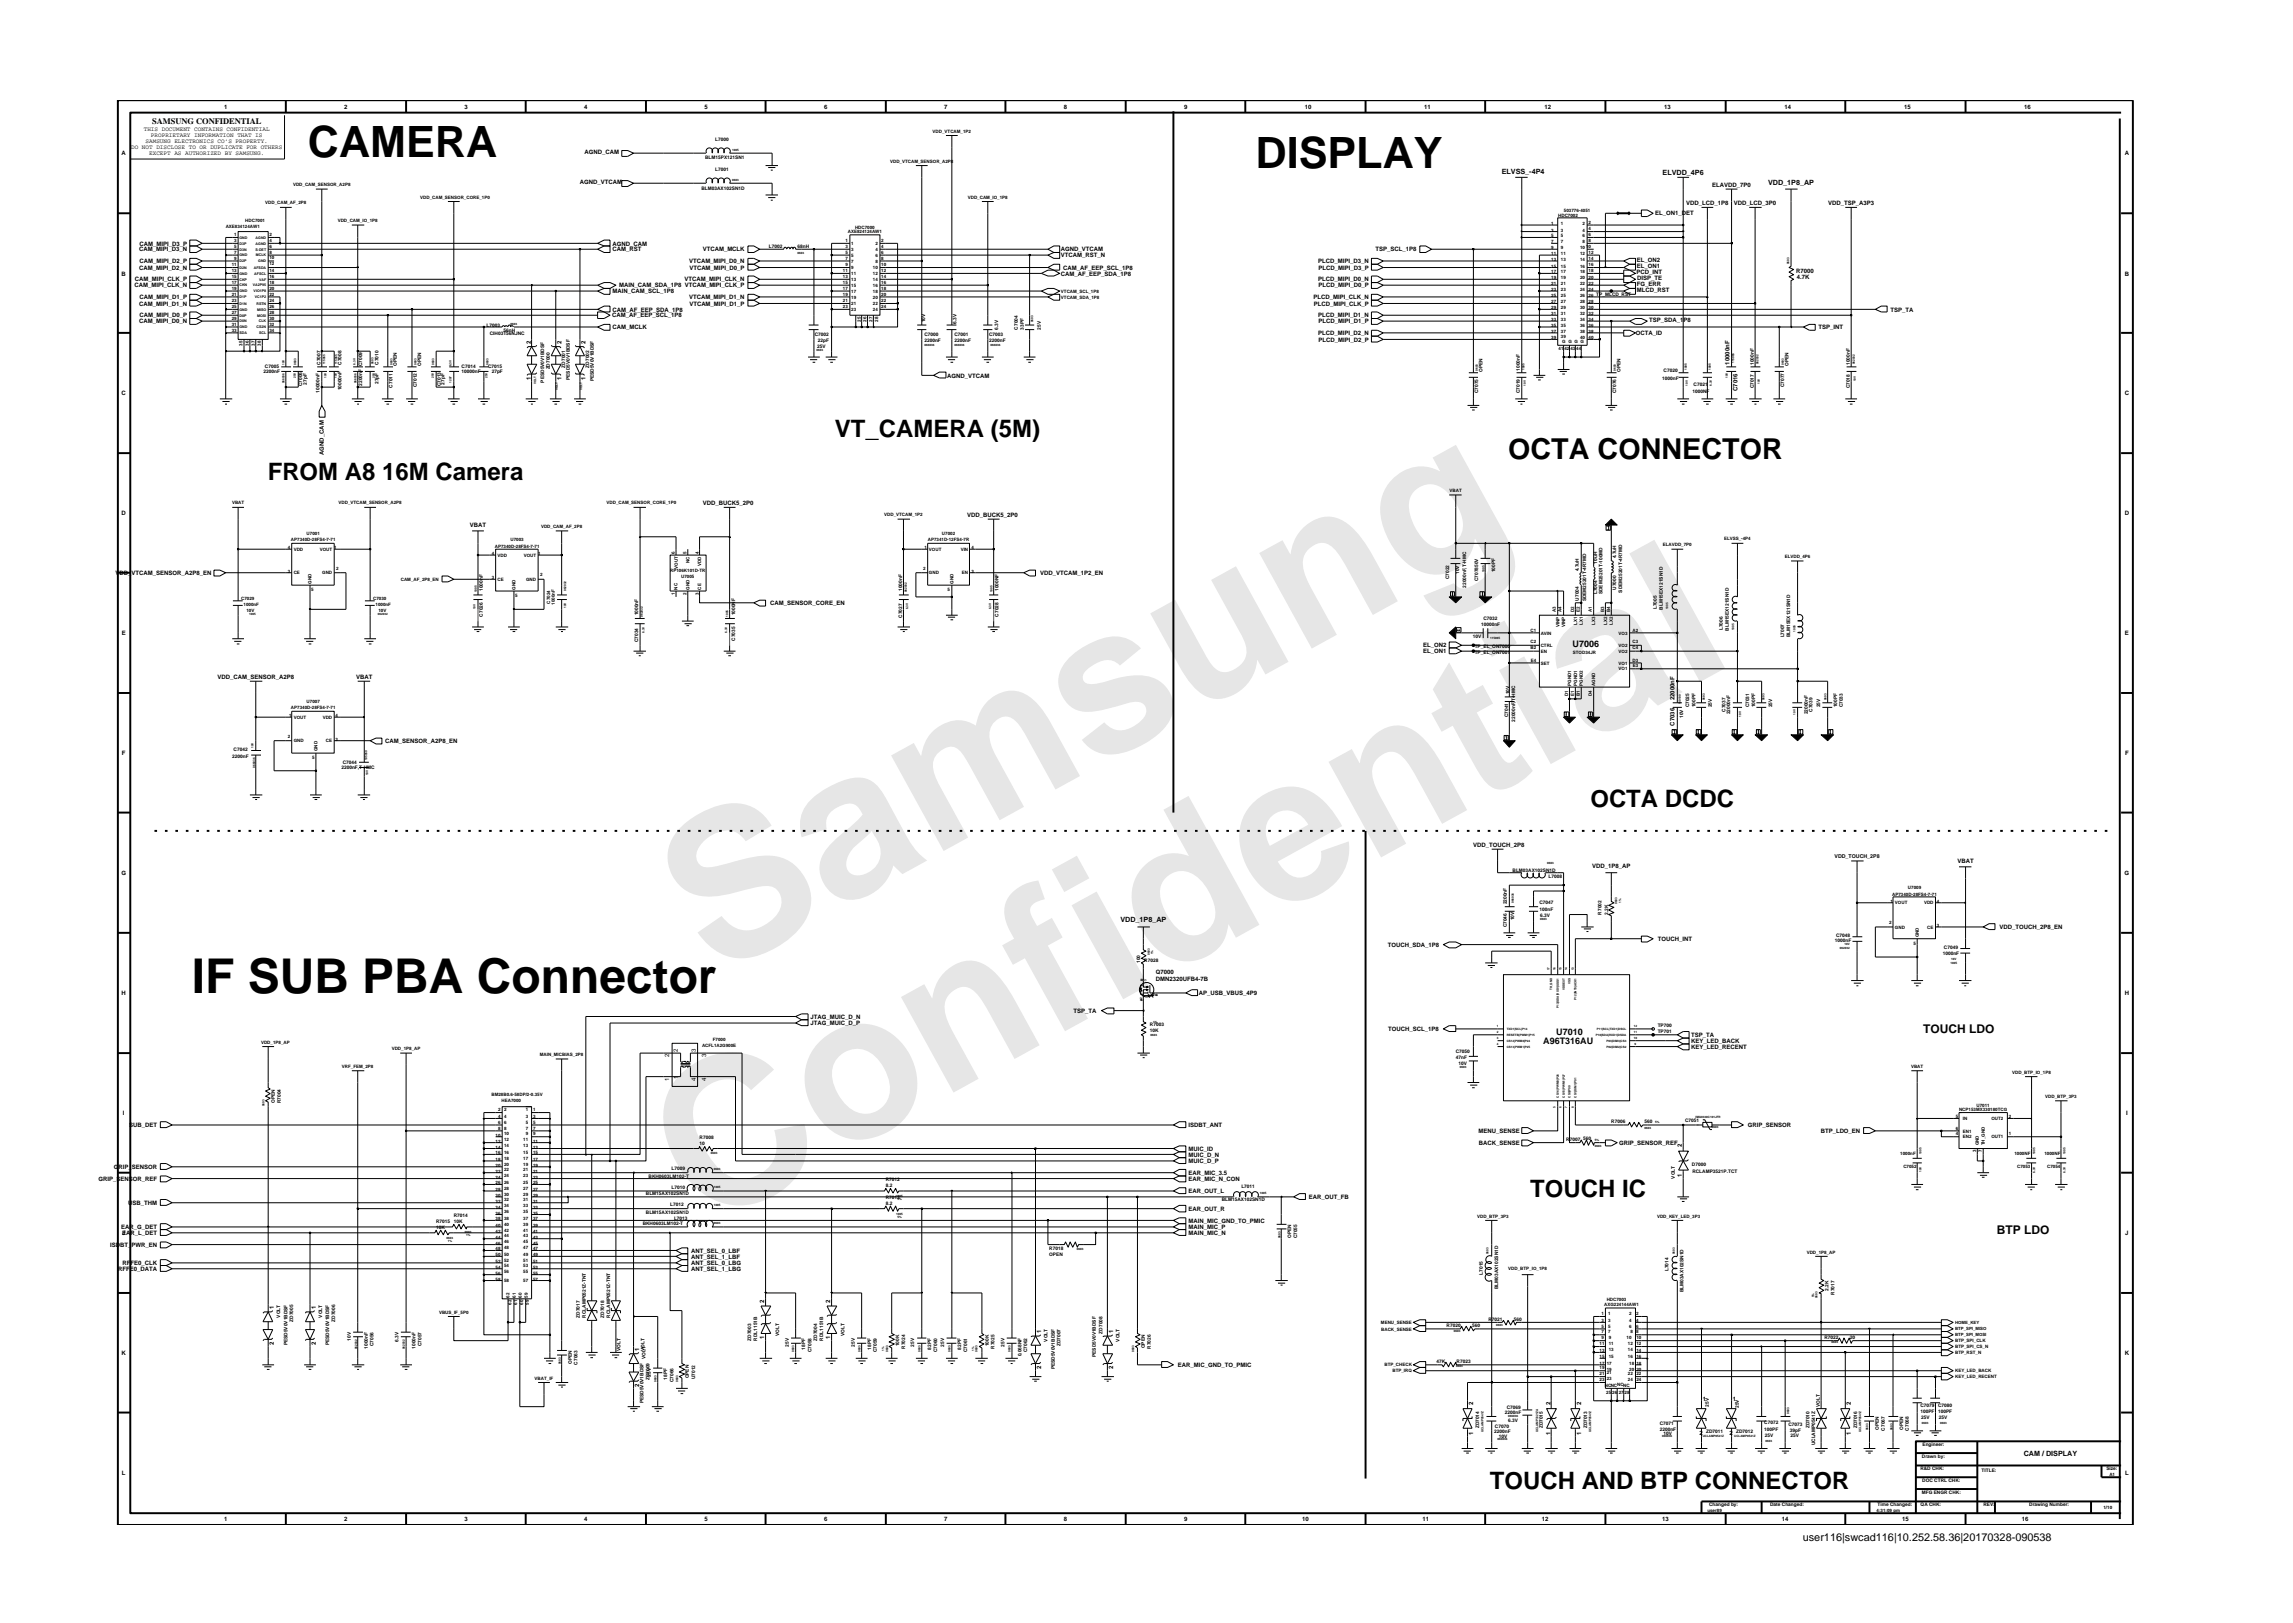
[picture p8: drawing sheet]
<svg xmlns="http://www.w3.org/2000/svg" width="297mm" height="210mm" viewBox="0 0 297 210" stroke-linecap="round" stroke-linejoin="round" font-family="sans-serif">
<defs><g id="words">
<g font-size="26.5" fill="#e6e6e6">
<text x="92.4" y="126.7" transform="rotate(-29 92.4 126.7)">Samsung</text>
<text x="91.1" y="159.4" transform="rotate(-29 91.1 159.4)">Confidential</text>
</g>
<text font-size="6.2" x="24.8" y="128.6">IF SUB PBA Connector</text>
<g font-size="5.6">
<text x="39.9" y="20.4">CAMERA</text>
<text x="162.6" y="21.7">DISPLAY</text>
</g>
<text font-size="3.7" x="195.4" y="59.5">OCTA CONNECTOR</text>
<g font-size="3.1">
<text x="108.1" y="56.6">VT_CAMERA (5M)</text>
<text x="34.7" y="62.2">FROM A8 16M Camera</text>
<text x="206" y="104.5">OCTA DCDC</text>
<text x="198.2" y="155.1">TOUCH IC</text>
<text x="193" y="192.9">TOUCH AND BTP CONNECTOR</text>
</g>
<g font-size="1.6">
<text x="249.1" y="133.9">TOUCH LDO</text>
<text x="258.7" y="159.9">BTP LDO</text>
</g>
<text font-size="1.4" x="233.5" y="199.7">user116|swcad116|10.252.58.36|20170328-090538</text>
<g font-size="1.2">
<text x="203.7" y="83.8">U7006</text>
<text x="199.9" y="135.2">A96T316AU</text>
<text x="201.6" y="134.1">U7010</text>
</g>
<text font-size="1.1" x="19.7" y="16.1">SAMSUNG CONFIDENTIAL</text>
<g font-size=".9">
<text x="194.5" y="22.6">ELVSS_-4P4</text>
<text x="215.4" y="22.7">ELVDD_4P6</text>
<text x="229" y="23.9">VDD_1P8_AP</text>
<text x="145.1" y="119.4">VDD_1P8_AP</text>
<text x="262.2" y="188.7">CAM / DISPLAY</text>
</g>
<g font-size=".8">
<text x="18.6" y="17">THIS DOCUMENT CONTAINS CONFIDENTIAL</text>
<text x="19.6" y="17.8">PROPRIETARY INFORMATION THAT IS</text>
<text x="29" y="14.1">1</text>
<text x="44.6" y="14.1">2</text>
<text x="60.2" y="14.1">3</text>
<text x="75.7" y="14.1">4</text>
<text x="91.3" y="14.1">5</text>
<text x="106.7" y="14.1">6</text>
<text x="122.3" y="14.1">7</text>
<text x="137.8" y="14.1">8</text>
<text x="153.4" y="14.1">9</text>
<text x="169" y="14.1">10</text>
<text x="184.5" y="14.1">11</text>
<text x="200.1" y="14.1">12</text>
<text x="215.6" y="14.1">13</text>
<text x="231.2" y="14.1">14</text>
<text x="246.7" y="14.1">15</text>
<text x="262.2" y="14.1">16</text>
<text x="15.7" y="20.1">A</text>
<text x="17" y="19.3">DO NOT DISCLOSE TO OR DUPLICATE FOR OTHERS</text>
<text x="18.9" y="18.5">SAMSUNG ELECTRONICS CO’S PROPERTY.</text>
<text x="19.3" y="20.1">EXCEPT AS AUTHORIZED BY SAMSUNG.</text>
<text x="75.1" y="23.8">AGND_VTCAM</text>
<text x="75.7" y="20">AGND_CAM</text>
<text x="275.3" y="20.1">A</text>
<text x="214.4" y="27.9">EL_ON1_DET</text>
<text x="218.4" y="26.6">VDD_LCD_1P8</text>
<text x="221.8" y="24.2">ELAVDD_7P0</text>
<text x="224.6" y="26.6">VDD_LCD_3P0</text>
<text x="236.8" y="26.6">VDD_TSP_A3P3</text>
<text x="15.7" y="35.7">B</text>
<text x="18" y="34.9">CAM_MIPI_D2_N</text>
<text x="18" y="32.6">CAM_MIPI_D3_N</text>
<text x="18.1" y="34.1">CAM_MIPI_D2_P</text>
<text x="18.1" y="31.8">CAM_MIPI_D3_P</text>
<text x="79.4" y="31.8">AGND_CAM</text>
<text x="79.4" y="32.6">CAM_RST</text>
<text x="89.3" y="34.1">VTCAM_MIPI_D0_N</text>
<text x="89.3" y="34.9">VTCAM_MIPI_D0_P</text>
<text x="91" y="32.6">VTCAM_MCLK</text>
<text x="137.4" y="32.6">AGND_VTCAM</text>
<text x="137.4" y="35.7">CAM_AF_EEP_SDA_1P8</text>
<text x="137.4" y="33.3">VTCAM_RST_N</text>
<text x="137.7" y="34.9">CAM_AF_EEP_SCL_1P8</text>
<text x="170.8" y="34.1">PLCD_MIPI_D3_N</text>
<text x="170.8" y="34.9">PLCD_MIPI_D3_P</text>
<text x="178.2" y="32.6">TSP_SCL_1P8</text>
<text x="212" y="35.4">PCD_INT</text>
<text x="212" y="33.9">EL_ON2</text>
<text x="212" y="34.7">EL_ON1</text>
<text x="232.7" y="35.4">R7000</text>
<text x="275.3" y="35.7">B</text>
<text x="17.4" y="37.2">CAM_MIPI_CLK_N</text>
<text x="17.5" y="36.5">CAM_MIPI_CLK_P</text>
<text x="18" y="39.6">CAM_MIPI_D1_N</text>
<text x="18" y="41.9">CAM_MIPI_D0_N</text>
<text x="18.1" y="38.8">CAM_MIPI_D1_P</text>
<text x="18.1" y="41.1">CAM_MIPI_D0_P</text>
<text x="79.3" y="41.1">CAM_AF_EEP_SCL_1P8</text>
<text x="79.4" y="38">MAIN_CAM_SCL_1P8</text>
<text x="79.4" y="40.4">CAM_AF_EEP_SDA_1P8</text>
<text x="80.2" y="37.2">MAIN_CAM_SDA_1P8 VTCAM_MIPI_CLK_P</text>
<text x="88.7" y="36.5">VTCAM_MIPI_CLK_N</text>
<text x="89.3" y="38.8">VTCAM_MIPI_D1_N</text>
<text x="89.3" y="39.6">VTCAM_MIPI_D1_P</text>
<text x="170.2" y="38.8">PLCD_MIPI_CLK_N</text>
<text x="170.2" y="39.6">PLCD_MIPI_CLK_P</text>
<text x="170.8" y="41.1">PLCD_MIPI_D1_N</text>
<text x="170.8" y="36.5">PLCD_MIPI_D0_N</text>
<text x="170.8" y="41.9">PLCD_MIPI_D1_P</text>
<text x="170.8" y="37.2">PLCD_MIPI_D0_P</text>
<text x="212" y="37.8">MLCD_RST</text>
<text x="212" y="37.1">FG_ERR</text>
<text x="212.1" y="36.3">DISP_TE</text>
<text x="213.6" y="41.7">TSP_SDA_1P8</text>
<text x="232.7" y="36.2">4.7K</text>
<text x="244.9" y="40.4">TSP_TA</text>
<text x="68.8" y="44.6" transform="rotate(-90 68.8 44.6)">2</text>
<text x="72.7" y="44.6" transform="rotate(-90 72.7 44.6)">2</text>
<text x="75.9" y="44.6" transform="rotate(-90 75.9 44.6)">2</text>
<text x="79.4" y="42.6">CAM_MCLK</text>
<text x="170.8" y="43.4">PLCD_MIPI_D2_N</text>
<text x="170.8" y="44.3">PLCD_MIPI_D2_P</text>
<text x="211.9" y="43.4">OCTA_ID</text>
<text x="224.1" y="47.2" transform="rotate(-90 224.1 47.2)">10000nF</text>
<text x="235.6" y="42.6">TSP_INT</text>
<text x="15.7" y="51.2">C</text>
<text x="68.8" y="49.2" transform="rotate(-90 68.8 49.2)">1</text>
<text x="72.7" y="49.2" transform="rotate(-90 72.7 49.2)">1</text>
<text x="75.9" y="49.2" transform="rotate(-90 75.9 49.2)">1</text>
<text x="122.7" y="48.9">AGND_VTCAM</text>
<text x="225.1" y="50.7" transform="rotate(-90 225.1 50.7)">C7016</text>
<text x="275.3" y="51.2">C</text>
<text x="42" y="59" transform="rotate(-90 42 59)">AGND_CAM</text>
<text x="91.1" y="65.4">VDD_BUCK5_2P0</text>
<text x="15.7" y="66.8">D</text>
<text x="60.9" y="68.3">VBAT</text>
<text x="125.3" y="66.9">VDD_BUCK5_2P0</text>
<text x="275.3" y="66.8">D</text>
<text x="14.9" y="74.5">VDD_VTCAM_SENSOR_A2P8_EN</text>
<text x="134.7" y="74.5">VDD_VTCAM_1P2_EN</text>
<text x="15.8" y="82.3">E</text>
<text x="99.8" y="78.4">CAM_SENSOR_CORE_EN</text>
<text x="184.4" y="83.9">EL_ON2</text>
<text x="275.3" y="82.3">E</text>
<text x="28.2" y="87.9">VDD_CAM_SENSOR_A2P8</text>
<text x="46.1" y="88">VBAT</text>
<text x="184.4" y="84.6">EL_ON1</text>
<text x="216.9" y="94" transform="rotate(-90 216.9 94)">C7036</text>
<text x="216.9" y="90.7" transform="rotate(-90 216.9 90.7)">22000nF</text>
<text x="15.8" y="97.8">F</text>
<text x="49.9" y="96.2">CAM_SENSOR_A2P8_EN</text>
<text x="275.3" y="97.8">F</text>
<text x="15.7" y="113.3">G</text>
<text x="190.8" y="109.7">VDD_TOUCH_2P8</text>
<text x="206.2" y="112.4">VDD_1P8_AP</text>
<text x="253.6" y="111.8">VBAT</text>
<text x="275.2" y="113.3">G</text>
<text x="179.8" y="122.7">TOUCH_SDA_1P8</text>
<text x="214.7" y="121.9">TOUCH_INT</text>
<text x="259" y="120.4">VDD_TOUCH_2P8_EN</text>
<text x="15.7" y="128.9">H</text>
<text x="105" y="132">JTAG_MUIC_D_N</text>
<text x="139.1" y="131.2">TSP_TA</text>
<text x="149.7" y="127.1">DMN2320UFB4-7B</text>
<text x="149.7" y="126.2">Q7000</text>
<text x="155.3" y="128.9">AP_USB_VBUS_4P9</text>
<text x="275.3" y="128.9">H</text>
<text x="86.7" y="136.9" transform="rotate(-90 86.7 136.9)">2</text>
<text x="87.8" y="136.3" transform="rotate(-90 87.8 136.3)">2</text>
<text x="90.1" y="136.3" transform="rotate(-90 90.1 136.3)">3</text>
<text x="91.5" y="136.9" transform="rotate(-90 91.5 136.9)">3</text>
<text x="105" y="132.8">JTAG_MUIC_D_P</text>
<text x="179.8" y="133.6">TOUCH_SCL_1P8</text>
<text x="219.1" y="135.9">KEY_LED_RECENT</text>
<text x="219.1" y="134.3">TSP_TA</text>
<text x="219.1" y="135.1">KEY_LED_BACK</text>
<text x="86.7" y="140.1" transform="rotate(-90 86.7 140.1)">1</text>
<text x="87.9" y="139.8" transform="rotate(-90 87.9 139.8)">1</text>
<text x="90.1" y="140" transform="rotate(-90 90.1 140)">4</text>
<text x="91.5" y="140.1" transform="rotate(-90 91.5 140.1)">4</text>
<text x="15.9" y="144.4">I</text>
<text x="16.7" y="146">SUB_DET</text>
<text x="154" y="146">ISDBT_ANT</text>
<text x="154" y="149.1">MUIC_ID</text>
<text x="154" y="149.8">MUIC_D_N</text>
<text x="191.5" y="146.8">MENU_SENSE</text>
<text x="191.6" y="148.3">BACK_SENSE</text>
<text x="209.7" y="148.3">GRIP_SENSOR_REF</text>
<text x="217.9" y="148.6" transform="rotate(-90 217.9 148.6)">2</text>
<text x="226.4" y="146">GRIP_SENSOR</text>
<text x="235.9" y="146.8">BTP_LDO_EN</text>
<text x="275.4" y="144.4">I</text>
<text x="12.8" y="153">GRIP_SENSOR_REF</text>
<text x="14.7" y="151.4">GRIP_SENSOR</text>
<text x="154" y="152.2">EAR_MIC_3.5</text>
<text x="154" y="154.6">EAR_OUT_L</text>
<text x="154" y="153">EAR_MIC_N_CON</text>
<text x="154" y="150.7">MUIC_D_P</text>
<text x="169.5" y="155.3">EAR_OUT_FB</text>
<text x="217.9" y="152.5" transform="rotate(-90 217.9 152.5)">1</text>
<text x="14.3" y="161.5">ISDBT_PWR_EN</text>
<text x="15.7" y="159.2">EAR_G_DET</text>
<text x="15.8" y="160">J</text>
<text x="15.8" y="160">EAR_L_DET</text>
<text x="16.6" y="156.1">USB_THM</text>
<text x="154" y="158.4">MAIN_MIC_GND_TO_PMIC</text>
<text x="154" y="160">MAIN_MIC_N</text>
<text x="154" y="156.9">EAR_OUT_R</text>
<text x="154" y="159.2">MAIN_MIC_P</text>
<text x="275.3" y="160">J</text>
<text x="15.3" y="164.6">RFFE0_DATA</text>
<text x="15.9" y="163.9">RFFE0_CLK</text>
<text x="89.5" y="164.6">ANT_SEL_1_LBG</text>
<text x="89.5" y="163.9">ANT_SEL_0_LBG</text>
<text x="89.5" y="163">ANT_SEL_1_LBF</text>
<text x="89.5" y="162.3">ANT_SEL_0_LBF</text>
<text x="35.5" y="169.6" transform="rotate(-90 35.5 169.6)">1</text>
<text x="40.9" y="169.6" transform="rotate(-90 40.9 169.6)">1</text>
<text x="99" y="168.9" transform="rotate(-90 99 168.9)">2</text>
<text x="99" y="173.5" transform="rotate(-90 99 173.5)">1</text>
<text x="107.6" y="173.5" transform="rotate(-90 107.6 173.5)">1</text>
<text x="107.6" y="168.9" transform="rotate(-90 107.6 168.9)">2</text>
<text x="134.9" y="172.7" transform="rotate(-90 134.9 172.7)">1</text>
<text x="144.2" y="172.7" transform="rotate(-90 144.2 172.7)">1</text>
<text x="15.7" y="175.5">K</text>
<text x="35.5" y="174.3" transform="rotate(-90 35.5 174.3)">2</text>
<text x="40.9" y="174.3" transform="rotate(-90 40.9 174.3)">2</text>
<text x="82.8" y="179.7" transform="rotate(-90 82.8 179.7)">2</text>
<text x="82.8" y="175" transform="rotate(-90 82.8 175)">1</text>
<text x="134.9" y="177.4" transform="rotate(-90 134.9 177.4)">2</text>
<text x="144.2" y="177.4" transform="rotate(-90 144.2 177.4)">2</text>
<text x="152.6" y="177.1">EAR_MIC_GND_TO_PMIC</text>
<text x="275.3" y="175.5">K</text>
<text x="190.8" y="186" transform="rotate(-90 190.8 186)">1</text>
<text x="190.8" y="182" transform="rotate(-90 190.8 182)">2</text>
<text x="200.9" y="186" transform="rotate(-90 200.9 186)">1</text>
<text x="200.9" y="182" transform="rotate(-90 200.9 182)">2</text>
<text x="204.8" y="186" transform="rotate(-90 204.8 186)">1</text>
<text x="204.8" y="182" transform="rotate(-90 204.8 182)">2</text>
<text x="220.2" y="186">2</text>
<text x="220.6" y="181.6">1</text>
<text x="224" y="186">2</text>
<text x="224.5" y="181.6">1</text>
<text x="239.8" y="186" transform="rotate(-90 239.8 186)">1</text>
<text x="239.8" y="182" transform="rotate(-90 239.8 182)">2</text>
<text x="15.8" y="191.1">L</text>
<text x="275.3" y="191.1">L</text>
<text x="29" y="197.1">1</text>
<text x="44.6" y="197.1">2</text>
<text x="60.2" y="197.1">3</text>
<text x="75.7" y="197.1">4</text>
<text x="91.3" y="197.1">5</text>
<text x="106.7" y="197.1">6</text>
<text x="122.3" y="197.1">7</text>
<text x="137.8" y="197.1">8</text>
<text x="153.4" y="197.1">9</text>
<text x="168.7" y="197.1">10</text>
<text x="184.3" y="197.1">11</text>
<text x="199.7" y="197.1">12</text>
<text x="215.3" y="197.1">13</text>
<text x="230.8" y="197.1">14</text>
<text x="246.4" y="197.1">15</text>
<text x="261.9" y="197.1">16</text>
</g>
<text font-size=".7" x="237.6" y="111.2">VDD_TOUCH_2P8</text>
<g font-size=".6">
<text x="120.8" y="17.2">VDD_VTCAM_1P2</text>
<text x="91.4" y="20.7">BLM15PX121SN1</text>
<text x="92.7" y="22.1">L7001</text>
<text x="92.7" y="18.2">L7000</text>
<text x="115.3" y="21.1">VDD_VTCAM_SENSOR_A2P8</text>
<text x="29.2" y="29.6">AXE834124AW1</text>
<text x="31.8" y="28.8">HDC7001</text>
<text x="34.4" y="26.5">VDD_CAM_AF_2P8</text>
<text x="38" y="24.1">VDD_CAM_SENSOR_A2P8</text>
<text x="43.8" y="28.8">VDD_CAM_IO_1P8</text>
<text x="54.4" y="25.7">VDD_CAM_SENSOR_CORE_1P0</text>
<text x="90.9" y="24.6">BLM03AX102SN1D</text>
<text x="110.8" y="29.6">HDC7000</text>
<text x="125.4" y="25.7">VDD_CAM_IO_1P8</text>
<text x="200.9" y="29.2">1</text>
<text x="201.9" y="28.1">HDC7002</text>
<text x="202.2" y="29.2">1</text>
<text x="202.6" y="27.5">503776-4051</text>
<text x="205" y="29.2">2</text>
<text x="205.8" y="29.8">4</text>
<text x="205.8" y="29.1">2</text>
<text x="30" y="35.2">13</text>
<text x="30" y="36">15</text>
<text x="30" y="34.4">11</text>
<text x="30.4" y="31.3">3</text>
<text x="30.4" y="30.6">1</text>
<text x="30.4" y="32.1">5</text>
<text x="30.4" y="32.9">7</text>
<text x="30.4" y="33.7">9</text>
<text x="34.9" y="31.3">4</text>
<text x="34.9" y="32.1">6</text>
<text x="34.9" y="32.9">8</text>
<text x="34.9" y="30.6">2</text>
<text x="34.9" y="34.3">12</text>
<text x="34.9" y="35.2">14</text>
<text x="34.9" y="36">16</text>
<text x="34.9" y="33.5">10</text>
<text x="99.6" y="32.1">L7002</text>
<text x="103.3" y="32.1">68nH</text>
<text x="109.2" y="35.2">11</text>
<text x="109.2" y="36">13</text>
<text x="109.5" y="32.1">3</text>
<text x="109.5" y="32.9">5</text>
<text x="109.5" y="33.7">7</text>
<text x="109.5" y="31.3">1</text>
<text x="109.5" y="34.4">9</text>
<text x="109.8" y="30.2">AXE824124AW1</text>
<text x="110.3" y="32.5">3</text>
<text x="110.3" y="33.3">5</text>
<text x="110.3" y="34">7</text>
<text x="110.3" y="35.6">11</text>
<text x="110.3" y="31.7">1</text>
<text x="110.3" y="34.9">9</text>
<text x="113.1" y="34.9">10</text>
<text x="113.1" y="35.6">12</text>
<text x="113.4" y="32.5">4</text>
<text x="113.4" y="33.3">6</text>
<text x="113.4" y="34">8</text>
<text x="113.4" y="31.7">2</text>
<text x="114.2" y="36">14</text>
<text x="114.2" y="32.1">4</text>
<text x="114.2" y="32.9">6</text>
<text x="114.2" y="31.3">2</text>
<text x="114.2" y="34.4">10</text>
<text x="114.2" y="35.2">12</text>
<text x="114.2" y="33.7">8</text>
<text x="200.9" y="31.5">7</text>
<text x="200.9" y="30">3</text>
<text x="200.9" y="34.7">15</text>
<text x="200.9" y="32.3">9</text>
<text x="200.9" y="33">11</text>
<text x="200.9" y="33.8">13</text>
<text x="200.9" y="35.4">17</text>
<text x="200.9" y="30.8">5</text>
<text x="202.2" y="33">11</text>
<text x="202.2" y="31.5">7</text>
<text x="202.2" y="32.3">9</text>
<text x="202.2" y="30">3</text>
<text x="202.2" y="34.7">15</text>
<text x="202.2" y="33.8">13</text>
<text x="202.2" y="35.4">17</text>
<text x="202.2" y="30.8">5</text>
<text x="204.7" y="33">12</text>
<text x="204.7" y="34.7">16</text>
<text x="204.7" y="32.3">10</text>
<text x="204.7" y="33.8">14</text>
<text x="204.7" y="35.4">18</text>
<text x="205" y="31.5">8</text>
<text x="205" y="30">4</text>
<text x="205" y="30.8">6</text>
<text x="205.5" y="32.1">10</text>
<text x="205.8" y="30.6">6</text>
<text x="205.8" y="31.4">8</text>
<text x="205.8" y="32.9">12</text>
<text x="205.8" y="33.7">14</text>
<text x="205.8" y="34.5">16</text>
<text x="205.8" y="35.2">18</text>
<text x="30" y="38.3">21</text>
<text x="30" y="39.1">23</text>
<text x="30" y="39.9">25</text>
<text x="30" y="37.6">19</text>
<text x="30" y="40.6">27</text>
<text x="30" y="41.5">29</text>
<text x="30" y="36.8">17</text>
<text x="34.9" y="39.9">26</text>
<text x="34.9" y="40.6">28</text>
<text x="34.9" y="41.5">30</text>
<text x="34.9" y="37.6">20</text>
<text x="34.9" y="38.3">22</text>
<text x="34.9" y="39.1">24</text>
<text x="34.9" y="36.8">18</text>
<text x="109.2" y="39.9">23</text>
<text x="109.2" y="37.6">17</text>
<text x="109.2" y="38.3">19</text>
<text x="109.2" y="36.8">15</text>
<text x="109.2" y="39.1">21</text>
<text x="110.3" y="40.3">23</text>
<text x="110.3" y="37.9">17</text>
<text x="110.3" y="38.7">19</text>
<text x="110.3" y="39.5">21</text>
<text x="110.3" y="36.4">13</text>
<text x="110.3" y="37.2">15</text>
<text x="111.5" y="41.7" transform="rotate(-90 111.5 41.7)">25</text>
<text x="112.3" y="41.7" transform="rotate(-90 112.3 41.7)">26</text>
<text x="113" y="41.7" transform="rotate(-90 113 41.7)">27</text>
<text x="113.1" y="40.3">24</text>
<text x="113.1" y="37.2">16</text>
<text x="113.1" y="37.9">18</text>
<text x="113.1" y="38.7">20</text>
<text x="113.1" y="36.4">14</text>
<text x="113.1" y="39.5">22</text>
<text x="113.8" y="41.7" transform="rotate(-90 113.8 41.7)">28</text>
<text x="114.2" y="37.6">18</text>
<text x="114.2" y="39.9">24</text>
<text x="114.2" y="36.8">16</text>
<text x="114.2" y="39.1">22</text>
<text x="114.2" y="38.3">20</text>
<text x="119.9" y="41.8" transform="rotate(-90 119.9 41.8)">10V</text>
<text x="123.9" y="41.9" transform="rotate(-90 123.9 41.9)">6.3V</text>
<text x="137.4" y="37.9">VTCAM_SCL_1P8</text>
<text x="137.4" y="38.7">VTCAM_SDA_1P8</text>
<text x="200.9" y="39.3">27</text>
<text x="200.9" y="40.8">31</text>
<text x="200.9" y="40.1">29</text>
<text x="200.9" y="41.6">33</text>
<text x="200.9" y="36.2">19</text>
<text x="200.9" y="36.9">21</text>
<text x="200.9" y="37.7">23</text>
<text x="200.9" y="38.5">25</text>
<text x="202.2" y="39.3">27</text>
<text x="202.2" y="40.8">31</text>
<text x="202.2" y="36.2">19</text>
<text x="202.2" y="40.1">29</text>
<text x="202.2" y="41.6">33</text>
<text x="202.2" y="36.9">21</text>
<text x="202.2" y="37.7">23</text>
<text x="202.2" y="38.5">25</text>
<text x="204.7" y="40.1">30</text>
<text x="204.7" y="41.6">34</text>
<text x="204.7" y="39.3">28</text>
<text x="204.7" y="40.8">32</text>
<text x="204.7" y="36.2">20</text>
<text x="204.7" y="36.9">22</text>
<text x="204.7" y="38.5">26</text>
<text x="204.7" y="37.7">24</text>
<text x="205.8" y="38.5">26 TP_MLCD_RST</text>
<text x="205.8" y="39.3">28</text>
<text x="205.8" y="40.1">30</text>
<text x="205.8" y="40.8">32</text>
<text x="205.8" y="36.2">20</text>
<text x="205.8" y="41.6">34</text>
<text x="205.8" y="36.9">22</text>
<text x="205.8" y="37.7">24</text>
<text x="30" y="43">33</text>
<text x="30" y="42.2">31</text>
<text x="31.4" y="44.8" transform="rotate(-90 31.4 44.8)">35</text>
<text x="32.2" y="44.8" transform="rotate(-90 32.2 44.8)">36</text>
<text x="33" y="44.8" transform="rotate(-90 33 44.8)">37</text>
<text x="33.8" y="44.8" transform="rotate(-90 33.8 44.8)">38</text>
<text x="34.3" y="47.6">C7005</text>
<text x="34.9" y="43">34</text>
<text x="34.9" y="42.2">32</text>
<text x="41.5" y="47.3" transform="rotate(-90 41.5 47.3)">C7007</text>
<text x="44.2" y="47.3" transform="rotate(-90 44.2 47.3)">C7008</text>
<text x="49.1" y="47.3" transform="rotate(-90 49.1 47.3)">C7010</text>
<text x="51.4" y="47.4" transform="rotate(-90 51.4 47.4)">OPEN</text>
<text x="54.6" y="47.4" transform="rotate(-90 54.6 47.4)">OPEN</text>
<text x="59.8" y="47.6">C7014</text>
<text x="63" y="42.4">L7003</text>
<text x="63.2" y="47.6">C7015</text>
<text x="63.4" y="43.4">CIH03T56NJNC</text>
<text x="65.2" y="43">56nH</text>
<text x="71.2" y="47.9" transform="rotate(-90 71.2 47.9)">ZD7000</text>
<text x="73.2" y="47.6" transform="rotate(-90 73.2 47.6)">ZD7001</text>
<text x="76.3" y="47.6" transform="rotate(-90 76.3 47.6)">ZD7002</text>
<text x="105.6" y="43.5">C7002</text>
<text x="105.9" y="45.1">25V</text>
<text x="105.9" y="44.3">22pF</text>
<text x="119.7" y="43.5">C7000</text>
<text x="119.7" y="44.3">2200nF</text>
<text x="123.6" y="43.5">C7001</text>
<text x="123.6" y="44.3">2200nF</text>
<text x="128.1" y="43.5">C7003</text>
<text x="128.1" y="44.3">2200nF</text>
<text x="129.3" y="42.7" transform="rotate(-90 129.3 42.7)">6.3V</text>
<text x="131.9" y="42.7" transform="rotate(-90 131.9 42.7)">C7004</text>
<text x="132.6" y="42.7" transform="rotate(-90 132.6 42.7)">33PF</text>
<text x="134.8" y="42.7" transform="rotate(-90 134.8 42.7)">25V</text>
<text x="200.9" y="42.4">35</text>
<text x="200.9" y="43.1">37</text>
<text x="200.9" y="44">39</text>
<text x="201.9" y="45.3">41</text>
<text x="202.2" y="42.4">35</text>
<text x="202.2" y="43.8">39</text>
<text x="202.2" y="43.1">37</text>
<text x="202.4" y="44.5">G G G G</text>
<text x="202.7" y="45.3">42 43</text>
<text x="204.2" y="45.3">44</text>
<text x="204.7" y="42.4">36</text>
<text x="204.7" y="43.1">38</text>
<text x="204.7" y="44">40</text>
<text x="205.8" y="42.4">36</text>
<text x="205.8" y="44">40</text>
<text x="205.8" y="43.1">38</text>
<text x="227.2" y="47.3" transform="rotate(-90 227.2 47.3)">1000nF</text>
<text x="231.7" y="47.4" transform="rotate(-90 231.7 47.4)">OPEN</text>
<text x="239.6" y="47.3" transform="rotate(-90 239.6 47.3)">1000nF</text>
<text x="34.1" y="48.4">2200nF</text>
<text x="39.1" y="50" transform="rotate(-90 39.1 50)">C7006</text>
<text x="39.7" y="49.8" transform="rotate(-90 39.7 49.8)">27pF</text>
<text x="41.4" y="50.9" transform="rotate(-90 41.4 50.9)">10000nF</text>
<text x="44.2" y="50.6" transform="rotate(-90 44.2 50.6)">10000nF</text>
<text x="46.9" y="50" transform="rotate(-90 46.9 50)">2200nF C7009</text>
<text x="49.1" y="49.7" transform="rotate(-90 49.1 49.7)">27pF</text>
<text x="50.8" y="50.2" transform="rotate(-90 50.8 50.2)">C7011</text>
<text x="54" y="50.2" transform="rotate(-90 54 50.2)">C7012</text>
<text x="57.1" y="50" transform="rotate(-90 57.1 50)">C7013</text>
<text x="57.6" y="49.8" transform="rotate(-90 57.6 49.8)">27pF</text>
<text x="59.8" y="48.4">10000nF</text>
<text x="63.7" y="48.3">27pF</text>
<text x="70.5" y="49.6" transform="rotate(-90 70.5 49.6)">PESD5V0V1BDSF</text>
<text x="73.8" y="49.2" transform="rotate(-90 73.8 49.2)">PESD5V0V1BDSF</text>
<text x="76.9" y="49.4" transform="rotate(-90 76.9 49.4)">PESD5V0V1BDSF</text>
<text x="191.5" y="50.9" transform="rotate(-90 191.5 50.9)">C7075</text>
<text x="192.1" y="48.2" transform="rotate(-90 192.1 48.2)">OPEN</text>
<text x="196.9" y="50.9" transform="rotate(-90 196.9 50.9)">C7019</text>
<text x="196.9" y="48" transform="rotate(-90 196.9 48)">1000nF</text>
<text x="209.4" y="50.9" transform="rotate(-90 209.4 50.9)">C7076</text>
<text x="209.9" y="48.2" transform="rotate(-90 209.9 48.2)">OPEN</text>
<text x="215.3" y="49.2">1000nF</text>
<text x="215.5" y="48.2">C7020</text>
<text x="219.2" y="50.9">1000NF</text>
<text x="219.4" y="50">C7021</text>
<text x="227.2" y="50.3" transform="rotate(-90 227.2 50.3)">C7017</text>
<text x="231.1" y="50.2" transform="rotate(-90 231.1 50.2)">C7077</text>
<text x="239.6" y="50.3" transform="rotate(-90 239.6 50.3)">C7018</text>
<text x="30.1" y="65.3">VBAT</text>
<text x="43.9" y="65.3">VDD_VTCAM_SENSOR_A2P8</text>
<text x="78.6" y="65.3">VDD_CAM_SENSOR_CORE_1P0</text>
<text x="187.8" y="63.7">VBAT</text>
<text x="37.3" y="71.1">4</text>
<text x="37.7" y="70.1">AP7340D-28FS4-7-71</text>
<text x="38" y="71.4">VDD</text>
<text x="39.7" y="69.4">U7001</text>
<text x="41.4" y="71.4">VOUT</text>
<text x="43.3" y="71.1">1</text>
<text x="63.7" y="71.9">4</text>
<text x="64.1" y="71">AP7340D-28FS4-7-71</text>
<text x="66.1" y="70.1">U7003</text>
<text x="69.7" y="71.9">1</text>
<text x="70.1" y="68.4">VDD_CAM_AF_2P8</text>
<text x="87.4" y="71.7" transform="rotate(-90 87.4 71.7)">6</text>
<text x="88.9" y="71.7" transform="rotate(-90 88.9 71.7)">5</text>
<text x="90.5" y="71.7" transform="rotate(-90 90.5 71.7)">4</text>
<text x="114.5" y="66.9">VDD_VTCAM_1P2</text>
<text x="119.7" y="71.1">1</text>
<text x="120.2" y="70.1">AP7341D-12FS4-7R</text>
<text x="120.3" y="71.4">VOUT</text>
<text x="122" y="69.4">U7002</text>
<text x="124.4" y="71.4">VIN</text>
<text x="125.8" y="71.1">4</text>
<text x="215.4" y="70.8">ELAVDD_7P0</text>
<text x="223.3" y="70">ELVSS_-4P4</text>
<text x="31.2" y="77.8">C7029</text>
<text x="37.3" y="74.2">3</text>
<text x="38" y="74.4">CE</text>
<text x="40.3" y="76.6">5</text>
<text x="40.4" y="75.6" transform="rotate(-90 40.4 75.6)">GND</text>
<text x="41.7" y="74.4">GND</text>
<text x="43.6" y="73.9">2</text>
<text x="48.4" y="77.8">C7030</text>
<text x="51.9" y="75.3">CAM_AF_2P8_EN</text>
<text x="62.5" y="76.6" transform="rotate(-90 62.5 76.6)">1000nF</text>
<text x="63.7" y="75">3</text>
<text x="64.5" y="72.1">VDD</text>
<text x="64.5" y="75.3">CE</text>
<text x="66.7" y="77.4">5</text>
<text x="66.8" y="76.4" transform="rotate(-90 66.8 76.4)">GND</text>
<text x="67.8" y="72.1">VOUT</text>
<text x="68.2" y="75.3">GND</text>
<text x="70" y="74.6">2</text>
<text x="86.8" y="74.1">RP106K101D-TR</text>
<text x="87.4" y="77.1" transform="rotate(-90 87.4 77.1)">1</text>
<text x="87.8" y="76.4" transform="rotate(-90 87.8 76.4)">NC</text>
<text x="87.8" y="73.7" transform="rotate(-90 87.8 73.7)">VOUT</text>
<text x="88.2" y="74.9">U7005</text>
<text x="88.9" y="77.1" transform="rotate(-90 88.9 77.1)">2</text>
<text x="89.3" y="76.4" transform="rotate(-90 89.3 76.4)">GND</text>
<text x="89.3" y="72.9" transform="rotate(-90 89.3 72.9)">NC</text>
<text x="90.5" y="77.1" transform="rotate(-90 90.5 77.1)">3</text>
<text x="90.8" y="76.4" transform="rotate(-90 90.8 76.4)">CE</text>
<text x="90.8" y="73.3" transform="rotate(-90 90.8 73.3)">VDD</text>
<text x="116.9" y="76.6" transform="rotate(-90 116.9 76.6)">1000nF</text>
<text x="119.6" y="73.9">2</text>
<text x="120.3" y="74.4">GND</text>
<text x="122.7" y="76.6">5</text>
<text x="123.5" y="75.6" transform="rotate(-90 123.5 75.6)">GND</text>
<text x="124.6" y="74.4">EN</text>
<text x="125.8" y="74.2">3</text>
<text x="129.3" y="76.6" transform="rotate(-90 129.3 76.6)">1000NF</text>
<text x="187.7" y="75" transform="rotate(-90 187.7 75)">C7022</text>
<text x="189" y="74.4" transform="rotate(-90 189 74.4)">10V</text>
<text x="189.9" y="76.1" transform="rotate(-90 189.9 76.1)">22000nF,T-HMC</text>
<text x="191.5" y="75.3" transform="rotate(-90 191.5 75.3)">C707850V</text>
<text x="193.7" y="74.2" transform="rotate(-90 193.7 74.2)">100PF</text>
<text x="204.5" y="77.8" transform="rotate(-90 204.5 77.8)">U7004</text>
<text x="204.5" y="74" transform="rotate(-90 204.5 74)">4.7uH</text>
<text x="205.5" y="77.9" transform="rotate(-90 205.5 77.9)">SDEM25201T-4R7MD</text>
<text x="206.9" y="77" transform="rotate(-90 206.9 77)">L7004</text>
<text x="206.9" y="73" transform="rotate(-90 206.9 73)">10uH</text>
<text x="207.6" y="77" transform="rotate(-90 207.6 77)">SDEM25201T-100MD</text>
<text x="209.4" y="72.3" transform="rotate(-90 209.4 72.3)">4.7uH</text>
<text x="209.4" y="76.4" transform="rotate(-90 209.4 76.4)">U7000</text>
<text x="210.1" y="76.8" transform="rotate(-90 210.1 76.8)">SDEM25201T-4R7MD</text>
<text x="231.2" y="72.3">ELVDD_4P6</text>
<text x="31.5" y="78.5">1000nF</text>
<text x="31.9" y="79.3">10V</text>
<text x="48.7" y="78.5">1000nF</text>
<text x="49" y="79.3">10V</text>
<text x="62.5" y="79.9" transform="rotate(-90 62.5 79.9)">C7026</text>
<text x="71.3" y="78.2" transform="rotate(-90 71.3 78.2)">C7024</text>
<text x="71.9" y="78.3" transform="rotate(-90 71.9 78.3)">1000nF</text>
<text x="82.7" y="83.2" transform="rotate(-90 82.7 83.2)">C7034</text>
<text x="82.7" y="79.7" transform="rotate(-90 82.7 79.7)">1000nF</text>
<text x="95.2" y="83" transform="rotate(-90 95.2 83)">C7035</text>
<text x="95.2" y="79.7" transform="rotate(-90 95.2 79.7)">1000NF</text>
<text x="116.9" y="80" transform="rotate(-90 116.9 80)">C7027</text>
<text x="129.3" y="79.9" transform="rotate(-90 129.3 79.9)">C7028</text>
<text x="190.8" y="82.7">10V</text>
<text x="191" y="84">TP_EL_ON7000</text>
<text x="191.9" y="81.1">10000nF</text>
<text x="192.2" y="80.3">C7032</text>
<text x="198.3" y="81.8">C1</text>
<text x="198.3" y="83.3">C2</text>
<text x="199.6" y="82.2">AVIN</text>
<text x="199.6" y="83.8">CTRL</text>
<text x="201.5" y="79.3" transform="rotate(-90 201.5 79.3)">A3</text>
<text x="202" y="81.2" transform="rotate(-90 202 81.2)">VINP</text>
<text x="202.3" y="79.3" transform="rotate(-90 202.3 79.3)">A4</text>
<text x="202.8" y="81.2" transform="rotate(-90 202.8 81.2)">VINP</text>
<text x="203.9" y="79.3" transform="rotate(-90 203.9 79.3)">D2</text>
<text x="204.3" y="80.9" transform="rotate(-90 204.3 80.9)">LX1</text>
<text x="204.7" y="79.3" transform="rotate(-90 204.7 79.3)">E2</text>
<text x="205" y="80.9" transform="rotate(-90 205 80.9)">LX1</text>
<text x="206.2" y="79.3" transform="rotate(-90 206.2 79.3)">A1</text>
<text x="206.7" y="80.9" transform="rotate(-90 206.7 80.9)">LX3</text>
<text x="207.8" y="79.3" transform="rotate(-90 207.8 79.3)">B3</text>
<text x="208.2" y="80.9" transform="rotate(-90 208.2 80.9)">LX2</text>
<text x="208.6" y="79.3" transform="rotate(-90 208.6 79.3)">B4</text>
<text x="208.9" y="80.9" transform="rotate(-90 208.9 80.9)">LX2</text>
<text x="209.7" y="82.2">VO3</text>
<text x="209.7" y="83.8">VO2</text>
<text x="211.5" y="81.8">A2</text>
<text x="211.5" y="83.3">C3</text>
<text x="214.6" y="78.9" transform="rotate(-90 214.6 78.9)">L7005</text>
<text x="215.4" y="79" transform="rotate(-90 215.4 79)">BLM15EX121SN1D</text>
<text x="223.2" y="81.6" transform="rotate(-90 223.2 81.6)">L7006</text>
<text x="223.9" y="81.7" transform="rotate(-90 223.9 81.7)">BLM15EX121SN1D</text>
<text x="231.1" y="82.6" transform="rotate(-90 231.1 82.6)">L7007</text>
<text x="231.9" y="82.6" transform="rotate(-90 231.9 82.6)">BLM15EX121SN1D</text>
<text x="191" y="84.8">TP_EL_ON7001</text>
<text x="195.5" y="89.9" transform="rotate(-90 195.5 89.9)">10V</text>
<text x="198.3" y="84.1">B2</text>
<text x="198.3" y="85.7">E4</text>
<text x="199.6" y="86.1">SET</text>
<text x="199.6" y="84.6">EN</text>
<text x="203.5" y="88.8" transform="rotate(-90 203.5 88.8)">PGND1</text>
<text x="203.8" y="84.7">STOD34JR</text>
<text x="204.3" y="88.8" transform="rotate(-90 204.3 88.8)">PGND1</text>
<text x="205" y="88.8" transform="rotate(-90 205 88.8)">PGND2</text>
<text x="206.7" y="88.8" transform="rotate(-90 206.7 88.8)">AGND</text>
<text x="209.7" y="86.9">VO1</text>
<text x="209.7" y="86.1">VO1</text>
<text x="209.7" y="84.6">VO2</text>
<text x="211.5" y="85.7">D3</text>
<text x="211.5" y="84.1">C4</text>
<text x="211.5" y="86.5">E3</text>
<text x="37.3" y="95.6">2</text>
<text x="37.5" y="92.9">1</text>
<text x="37.7" y="91.9">AP7340D-28FS4-7-71</text>
<text x="38" y="93.1">VOUT</text>
<text x="39.7" y="91.1">U7007</text>
<text x="41.8" y="93.1">VDD</text>
<text x="43.5" y="92.9">4</text>
<text x="43.5" y="96">3</text>
<text x="195.4" y="92.9" transform="rotate(-90 195.4 92.9)">C7041</text>
<text x="196.3" y="93.5" transform="rotate(-90 196.3 93.5)">22000nF,T-HMC</text>
<text x="203.1" y="90.1" transform="rotate(-90 203.1 90.1)">D1</text>
<text x="203.9" y="90.1" transform="rotate(-90 203.9 90.1)">E1</text>
<text x="204.7" y="90.1" transform="rotate(-90 204.7 90.1)">B1</text>
<text x="206.2" y="90.1" transform="rotate(-90 206.2 90.1)">D4</text>
<text x="218" y="93" transform="rotate(-90 218 93)">10V</text>
<text x="218.8" y="91.6" transform="rotate(-90 218.8 91.6)">C7025</text>
<text x="219.7" y="91.6" transform="rotate(-90 219.7 91.6)">100PF</text>
<text x="221.8" y="91.6" transform="rotate(-90 221.8 91.6)">25V</text>
<text x="223.5" y="92.2" transform="rotate(-90 223.5 92.2)">C7037</text>
<text x="224.1" y="92.5" transform="rotate(-90 224.1 92.5)">22000nF</text>
<text x="226.6" y="91.6" transform="rotate(-90 226.6 91.6)">C7031</text>
<text x="227.4" y="91.6" transform="rotate(-90 227.4 91.6)">100PF</text>
<text x="229.6" y="91.6" transform="rotate(-90 229.6 91.6)">25V</text>
<text x="234.2" y="92.5" transform="rotate(-90 234.2 92.5)">22000nF</text>
<text x="234.8" y="92.2" transform="rotate(-90 234.8 92.2)">C7039</text>
<text x="235.8" y="91.6" transform="rotate(-90 235.8 91.6)">25V</text>
<text x="238" y="91.6" transform="rotate(-90 238 91.6)">100PF</text>
<text x="238.7" y="91.6" transform="rotate(-90 238.7 91.6)">C7033</text>
<text x="30.1" y="98.2">2200nF</text>
<text x="30.3" y="97.3">C7042</text>
<text x="38" y="96.2">GND</text>
<text x="40.4" y="98.4">5</text>
<text x="41.1" y="97.3" transform="rotate(-90 41.1 97.3)">GND</text>
<text x="42.2" y="96.2">CE</text>
<text x="44.2" y="99.7">2200nF,T-HMC</text>
<text x="44.4" y="98.9">C7044</text>
<text x="195.9" y="112.9">BLM03AX102SN1D</text>
<text x="200.6" y="113.7">L7008</text>
<text x="195.2" y="117.1" transform="rotate(-90 195.2 117.1)">2200nF</text>
<text x="196.1" y="119.2" transform="rotate(-90 196.1 119.2)">10V</text>
<text x="199.4" y="117.1">C7047</text>
<text x="199.4" y="118">100nF</text>
<text x="199.5" y="118.7">6.3V</text>
<text x="207.5" y="118.5" transform="rotate(-90 207.5 118.5)">R7002</text>
<text x="208.3" y="118.5" transform="rotate(-90 208.3 118.5)">2.2K</text>
<text x="244.7" y="119.7">2</text>
<text x="244.9" y="117">1</text>
<text x="245.1" y="116">AP7340D-28FS4-7-71</text>
<text x="245.5" y="117.2">VOUT</text>
<text x="247.2" y="115.2">U7009</text>
<text x="249.2" y="117.2">VDD</text>
<text x="250.9" y="117">4</text>
<text x="147.7" y="124.7" transform="rotate(-90 147.7 124.7)">100</text>
<text x="148.2" y="124.6">R7028</text>
<text x="195.2" y="120.1" transform="rotate(-90 195.2 120.1)">C7046</text>
<text x="237.7" y="122">1000nF</text>
<text x="237.9" y="121.4">C7048</text>
<text x="245.5" y="120.3">GND</text>
<text x="247.9" y="122.4">5</text>
<text x="248.6" y="121.4" transform="rotate(-90 248.6 121.4)">GND</text>
<text x="249.7" y="120.3">CE</text>
<text x="250.9" y="120.1">3</text>
<text x="251.7" y="123.7">1000nF</text>
<text x="251.8" y="123">C7049</text>
<text x="33.8" y="135.2">VDD_1P8_AP</text>
<text x="50.7" y="136">VDD_1P8_AP</text>
<text x="69.9" y="136.8">MAIN_MICBIAS_2P8</text>
<text x="90.9" y="135.6">ACFL1A2G900E</text>
<text x="92.3" y="134.8">F7000</text>
<text x="149" y="132.9">R7003</text>
<text x="149" y="133.6">10K</text>
<text x="188.6" y="137.2">47nF</text>
<text x="188.6" y="136.4">C7050</text>
<text x="188.9" y="138">10V</text>
<text x="214.7" y="133.1">TP700</text>
<text x="214.7" y="133.9">TP701</text>
<text x="35.6" y="142.8" transform="rotate(-90 35.6 142.8)">OPEN</text>
<text x="36.4" y="142.9" transform="rotate(-90 36.4 142.9)">R7004</text>
<text x="44.3" y="138.3">VRF_FEM_2P8</text>
<text x="63.7" y="142">BM28B0.6-58DP/2-0.35V</text>
<text x="64.5" y="144">2</text>
<text x="65" y="142.8">HEA7000</text>
<text x="65.3" y="144">2</text>
<text x="68.1" y="144">1</text>
<text x="69" y="144">1</text>
<text x="247.6" y="138.3">VBAT</text>
<text x="253.8" y="144">NCP153MX330180TCG</text>
<text x="256" y="143.4">U7011</text>
<text x="260.7" y="139.1">VDD_BTP_IO_1P8</text>
<text x="264.9" y="142.2">VDD_BTP_3P3</text>
<text x="64.2" y="148">12</text>
<text x="64.2" y="149.5">16</text>
<text x="64.2" y="147.3">10</text>
<text x="64.2" y="148.8">14</text>
<text x="64.5" y="144.8">4</text>
<text x="64.5" y="146.3">8</text>
<text x="64.5" y="145.6">6</text>
<text x="65.3" y="147.1">10</text>
<text x="65.3" y="147.9">12</text>
<text x="65.3" y="149.5">16</text>
<text x="65.3" y="148.6">14</text>
<text x="65.3" y="144.8">4</text>
<text x="65.3" y="146.3">8</text>
<text x="65.3" y="145.6">6</text>
<text x="67.8" y="147.9">11</text>
<text x="67.8" y="149.5">15</text>
<text x="67.8" y="148.6">13</text>
<text x="68.1" y="146.3">7</text>
<text x="68.1" y="145.6">5</text>
<text x="68.1" y="144.8">3</text>
<text x="68.1" y="147.1">9</text>
<text x="69" y="146.3">7</text>
<text x="69" y="144.8">3</text>
<text x="69" y="145.6">5</text>
<text x="69" y="147.1">9</text>
<text x="69.1" y="148">11</text>
<text x="69.1" y="148.8">13</text>
<text x="69.1" y="149.5">15</text>
<text x="90.6" y="148.4">10</text>
<text x="90.6" y="147.6">R7008</text>
<text x="202.9" y="147.9">R7007</text>
<text x="205.1" y="147.7">560</text>
<text x="208.7" y="145.5">R7006</text>
<text x="213" y="145.5">560</text>
<text x="218.3" y="145.3">C7051</text>
<text x="246.2" y="149.6">1000nF</text>
<text x="253.4" y="146.3">6</text>
<text x="253.4" y="147.1">4</text>
<text x="253.4" y="144.8">5</text>
<text x="254.3" y="146.7">EN1</text>
<text x="254.3" y="147.5">EN2</text>
<text x="254.3" y="145.1">IN</text>
<text x="256" y="149.3" transform="rotate(-90 256 149.3)">3</text>
<text x="256.4" y="148.4" transform="rotate(-90 256.4 148.4)">GND</text>
<text x="256.7" y="149.3" transform="rotate(-90 256.7 149.3)">7</text>
<text x="257.1" y="148.4" transform="rotate(-90 257.1 148.4)">TH_GND</text>
<text x="258" y="147.5">OUT1</text>
<text x="258" y="145.1">OUT2</text>
<text x="260.2" y="147.1">1</text>
<text x="260.2" y="144.8">2</text>
<text x="261" y="149.6">1000NF</text>
<text x="264.8" y="149.6">1000NF</text>
<text x="64.2" y="150.4">18</text>
<text x="64.2" y="152.7">24</text>
<text x="64.2" y="151.2">20</text>
<text x="64.2" y="151.9">22</text>
<text x="64.2" y="153.4">26</text>
<text x="64.2" y="155.8">32</text>
<text x="64.2" y="154.3">28</text>
<text x="64.2" y="155.1">30</text>
<text x="65.3" y="150.2">18</text>
<text x="65.3" y="152.5">24</text>
<text x="65.3" y="151">20</text>
<text x="65.3" y="151.8">22</text>
<text x="65.3" y="153.4">26</text>
<text x="65.3" y="154.1">28</text>
<text x="65.3" y="154.9">30</text>
<text x="65.3" y="155.6">32</text>
<text x="67.8" y="151">19</text>
<text x="67.8" y="150.2">17</text>
<text x="67.8" y="152.5">23</text>
<text x="67.8" y="153.4">25</text>
<text x="67.8" y="154.1">27</text>
<text x="67.8" y="151.8">21</text>
<text x="67.8" y="154.9">29</text>
<text x="67.8" y="155.6">31</text>
<text x="69.1" y="151.2">19</text>
<text x="69.1" y="150.4">17</text>
<text x="69.1" y="152.7">23</text>
<text x="69.1" y="153.4">25</text>
<text x="69.1" y="154.3">27</text>
<text x="69.1" y="151.9">21</text>
<text x="69.1" y="155.1">29</text>
<text x="69.1" y="155.8">31</text>
<text x="83.7" y="154.9">BLM15AX102SN1D</text>
<text x="84" y="152.6">BKH0603LM102-T</text>
<text x="87" y="151.6">L7009</text>
<text x="87" y="154.1">L7010</text>
<text x="114.8" y="155.3">R7013</text>
<text x="114.8" y="153">R7012</text>
<text x="114.8" y="153.8">8.2</text>
<text x="158.3" y="155.6">BLM15AX102SN1D</text>
<text x="160.8" y="153.9">L7011</text>
<text x="216.9" y="152.7" transform="rotate(-90 216.9 152.7)">VOLT</text>
<text x="219.2" y="151">D7000</text>
<text x="219.2" y="151.9">RCLAMP3521P.TCT</text>
<text x="246.6" y="151.4">C7052</text>
<text x="261.3" y="151.4">C7053</text>
<text x="265.2" y="151.4">C7054</text>
<text x="56.5" y="158.4">R7015</text>
<text x="56.5" y="159.2">10K</text>
<text x="58.8" y="157.7">R7014</text>
<text x="58.8" y="158.4">10K</text>
<text x="64.2" y="156.6">34</text>
<text x="64.2" y="160.5">44</text>
<text x="64.2" y="161.2">46</text>
<text x="64.2" y="158.9">40</text>
<text x="64.2" y="159.7">42</text>
<text x="64.2" y="162">48</text>
<text x="64.2" y="157.3">36</text>
<text x="64.2" y="158.1">38</text>
<text x="65.3" y="159.5">42</text>
<text x="65.3" y="156.4">34</text>
<text x="65.3" y="160.3">44</text>
<text x="65.3" y="161.1">46</text>
<text x="65.3" y="158.8">40</text>
<text x="65.3" y="161.8">48</text>
<text x="65.3" y="157.2">36</text>
<text x="65.3" y="158">38</text>
<text x="67.8" y="160.3">43</text>
<text x="67.8" y="156.4">33</text>
<text x="67.8" y="161.1">45</text>
<text x="67.8" y="158.8">39</text>
<text x="67.8" y="159.5">41</text>
<text x="67.8" y="161.8">47</text>
<text x="67.8" y="157.2">35</text>
<text x="67.8" y="158">37</text>
<text x="69.1" y="157.3">35</text>
<text x="69.1" y="160.5">43</text>
<text x="69.1" y="161.2">45</text>
<text x="69.1" y="158.9">39</text>
<text x="69.1" y="159.7">41</text>
<text x="69.1" y="156.6">33</text>
<text x="69.1" y="162">47</text>
<text x="69.1" y="158.1">37</text>
<text x="83.3" y="158.8">BKH0603LM102-T</text>
<text x="83.7" y="157.2">BLM15AX102SN1D</text>
<text x="86.8" y="156.2">L7012</text>
<text x="87.3" y="158">L7013</text>
<text x="114.8" y="156.2">8.2</text>
<text x="135.9" y="162">R7018</text>
<text x="167.3" y="160.4" transform="rotate(-90 167.3 160.4)">OPEN</text>
<text x="168" y="160.4" transform="rotate(-90 168 160.4)">C7055</text>
<text x="191.4" y="157.8">VDD_BTP_3P3</text>
<text x="214.7" y="157.8">VDD_KEY_LED_3P3</text>
<text x="64.2" y="163.6">52</text>
<text x="64.2" y="165.1">56</text>
<text x="64.2" y="162.8">50</text>
<text x="64.2" y="164.4">54</text>
<text x="64.2" y="165.9">58</text>
<text x="65.3" y="163.4">52</text>
<text x="65.3" y="165">56</text>
<text x="65.3" y="162.7">50</text>
<text x="65.3" y="164.2">54</text>
<text x="65.3" y="166.1">58</text>
<text x="67.8" y="163.4">51</text>
<text x="67.8" y="164.2">53</text>
<text x="67.8" y="165">55</text>
<text x="67.8" y="162.7">49</text>
<text x="67.8" y="166.1">57</text>
<text x="69.1" y="165.9">57</text>
<text x="69.1" y="163.6">51</text>
<text x="69.1" y="164.4">53</text>
<text x="69.1" y="165.1">55</text>
<text x="69.1" y="162.8">49</text>
<text x="135.9" y="162.8">OPEN</text>
<text x="192.1" y="165.1" transform="rotate(-90 192.1 165.1)">L7015</text>
<text x="194.1" y="167" transform="rotate(-90 194.1 167)">BLM03AX102SN1D</text>
<text x="195.4" y="164.6">VDD_BTP_IO_1P8</text>
<text x="216.2" y="164.7" transform="rotate(-90 216.2 164.7)">L7014</text>
<text x="218.1" y="167.4" transform="rotate(-90 218.1 167.4)">BLM03AX102SN1D</text>
<text x="234" y="162.5">VDD_1P8_AP</text>
<text x="236.9" y="167.2" transform="rotate(-90 236.9 167.2)">2.2K</text>
<text x="237.6" y="167.7" transform="rotate(-90 237.6 167.7)">R7017</text>
<text x="36.3" y="170.7" transform="rotate(-90 36.3 170.7)">VOLT</text>
<text x="38" y="171.2" transform="rotate(-90 38 171.2)">ZD7005</text>
<text x="41.7" y="170.7" transform="rotate(-90 41.7 170.7)">VOLT</text>
<text x="43.4" y="171.2" transform="rotate(-90 43.4 171.2)">ZD7006</text>
<text x="45.4" y="173.7" transform="rotate(-90 45.4 173.7)">10V</text>
<text x="51.6" y="173.9" transform="rotate(-90 51.6 173.9)">6.3V</text>
<text x="56.9" y="170.2">VBUS_IF_5P0</text>
<text x="66" y="168.1" transform="rotate(-90 66 168.1)">62</text>
<text x="66.2" y="169" transform="rotate(-90 66.2 169)">62</text>
<text x="66.8" y="168.1" transform="rotate(-90 66.8 168.1)">61</text>
<text x="67" y="169" transform="rotate(-90 67 169)">61</text>
<text x="67.6" y="168.1" transform="rotate(-90 67.6 168.1)">60</text>
<text x="67.8" y="169" transform="rotate(-90 67.8 169)">60</text>
<text x="68.4" y="168.1" transform="rotate(-90 68.4 168.1)">59</text>
<text x="68.5" y="169" transform="rotate(-90 68.5 169)">59</text>
<text x="75.1" y="170.7" transform="rotate(-90 75.1 170.7)">ZD7017</text>
<text x="75.9" y="170.7" transform="rotate(-90 75.9 170.7)">RCLAMP0521Z-TNT</text>
<text x="78.3" y="170.7" transform="rotate(-90 78.3 170.7)">ZD7018</text>
<text x="79" y="170.7" transform="rotate(-90 79 170.7)">RCLAMP0521Z-TNT</text>
<text x="97.3" y="173.7" transform="rotate(-90 97.3 173.7)">ZD7003</text>
<text x="98.1" y="173.7" transform="rotate(-90 98.1 173.7)">RDL1151B</text>
<text x="101" y="173.1" transform="rotate(-90 101 173.1)">VOLT</text>
<text x="105.9" y="173.7" transform="rotate(-90 105.9 173.7)">ZD7004</text>
<text x="106.6" y="173.7" transform="rotate(-90 106.6 173.7)">RDL1151B</text>
<text x="109.4" y="173.1" transform="rotate(-90 109.4 173.1)">VOLT</text>
<text x="135.7" y="173.8" transform="rotate(-90 135.7 173.8)">VOLT</text>
<text x="142.8" y="172.8" transform="rotate(-90 142.8 172.8)">ZD7008</text>
<text x="145" y="173.8" transform="rotate(-90 145 173.8)">VOLT</text>
<text x="178.9" y="171.5">MENU_SENSE</text>
<text x="178.9" y="172.4">BACK_SENSE</text>
<text x="187.4" y="171.9">R7020</text>
<text x="190.7" y="171.9">560</text>
<text x="192.8" y="171.1">R7021</text>
<text x="196.1" y="171.1">560</text>
<text x="207.5" y="171.2">3</text>
<text x="207.5" y="172">5</text>
<text x="207.5" y="172.7">7</text>
<text x="207.5" y="173.5">9</text>
<text x="207.5" y="170.4">1</text>
<text x="207.8" y="169.2">AXG224144AW1</text>
<text x="208.1" y="168.6">HDC7003</text>
<text x="208.3" y="171.2">3</text>
<text x="208.3" y="172">5</text>
<text x="208.3" y="172.7">7</text>
<text x="208.3" y="170.4">1</text>
<text x="208.4" y="173.5">9</text>
<text x="210.7" y="173.5">10</text>
<text x="211" y="171.2">4</text>
<text x="211" y="172">6</text>
<text x="211" y="170.4">2</text>
<text x="211.2" y="172.7">8</text>
<text x="212" y="171.2">4</text>
<text x="212" y="172">6</text>
<text x="212" y="172.7">8</text>
<text x="212" y="170.4">2</text>
<text x="212" y="173.5">10</text>
<text x="236.3" y="173.5">R7022</text>
<text x="239.6" y="173.5">20</text>
<text x="253.3" y="171.5">HOME_KEY</text>
<text x="253.3" y="172.4">BTP_SPI_MISO</text>
<text x="253.3" y="173.1">BTP_SPI_MOSI</text>
<text x="253.3" y="173.9">BTP_SPI_CLK</text>
<text x="37.2" y="174.3" transform="rotate(-90 37.2 174.3)">PESD5V0V1BDSF</text>
<text x="42.6" y="174.3" transform="rotate(-90 42.6 174.3)">PESD5V0V1BDSF</text>
<text x="47.6" y="174.7" transform="rotate(-90 47.6 174.7)">1000nF</text>
<text x="48.4" y="174.4" transform="rotate(-90 48.4 174.4)">C7056</text>
<text x="53.8" y="174.7" transform="rotate(-90 53.8 174.7)">1000nF</text>
<text x="54.6" y="174.4" transform="rotate(-90 54.6 174.4)">C7057</text>
<text x="69.3" y="178.7">VBAT_IF</text>
<text x="74.1" y="176.7" transform="rotate(-90 74.1 176.7)">OPEN</text>
<text x="74.8" y="176.8" transform="rotate(-90 74.8 176.8)">C7063</text>
<text x="80.4" y="175" transform="rotate(-90 80.4 175)">VOLT</text>
<text x="83.5" y="175" transform="rotate(-90 83.5 175)">VOLT</text>
<text x="83.6" y="176.1" transform="rotate(-90 83.6 176.1)">VOLT</text>
<text x="84.1" y="178.8" transform="rotate(-90 84.1 178.8)">ZD7009</text>
<text x="84.3" y="178.3" transform="rotate(-90 84.3 178.3)">25V</text>
<text x="86.4" y="178.7" transform="rotate(-90 86.4 178.7)">18PF</text>
<text x="87.3" y="179.1" transform="rotate(-90 87.3 179.1)">C7066</text>
<text x="89.2" y="178.6" transform="rotate(-90 89.2 178.6)">OPEN</text>
<text x="90.1" y="178.6" transform="rotate(-90 90.1 178.6)">U7012</text>
<text x="102.2" y="174.4" transform="rotate(-90 102.2 174.4)">25V</text>
<text x="104.3" y="174.8" transform="rotate(-90 104.3 174.8)">18PF</text>
<text x="105.1" y="175.2" transform="rotate(-90 105.1 175.2)">C7058</text>
<text x="110.7" y="174.4" transform="rotate(-90 110.7 174.4)">25V</text>
<text x="112.8" y="174.8" transform="rotate(-90 112.8 174.8)">18PF</text>
<text x="113.6" y="175.2" transform="rotate(-90 113.6 175.2)">C7059</text>
<text x="116.5" y="174.4" transform="rotate(-90 116.5 174.4)">100K</text>
<text x="117.2" y="174.7" transform="rotate(-90 117.2 174.7)">R7024</text>
<text x="118.4" y="174.4" transform="rotate(-90 118.4 174.4)">25V</text>
<text x="120.6" y="174.8" transform="rotate(-90 120.6 174.8)">82PF</text>
<text x="121.4" y="175.2" transform="rotate(-90 121.4 175.2)">C7060</text>
<text x="122.3" y="174.4" transform="rotate(-90 122.3 174.4)">25V</text>
<text x="124.5" y="174.8" transform="rotate(-90 124.5 174.8)">82PF</text>
<text x="125.3" y="175.2" transform="rotate(-90 125.3 175.2)">C7061</text>
<text x="128.1" y="174.4" transform="rotate(-90 128.1 174.4)">100K</text>
<text x="128.8" y="174.7" transform="rotate(-90 128.8 174.7)">R7025</text>
<text x="130.1" y="174.4" transform="rotate(-90 130.1 174.4)">25V</text>
<text x="132.3" y="175.7" transform="rotate(-90 132.3 175.7)">0.068NF</text>
<text x="133.1" y="175.2" transform="rotate(-90 133.1 175.2)">C7062</text>
<text x="136.6" y="177.4" transform="rotate(-90 136.6 177.4)">PESD5V0V1BDSF</text>
<text x="137.4" y="174.4" transform="rotate(-90 137.4 174.4)">ZD7007</text>
<text x="142" y="175.8" transform="rotate(-90 142 175.8)">PESD5V0V1BDSF</text>
<text x="148.3" y="174.7" transform="rotate(-90 148.3 174.7)">OPEN</text>
<text x="149.1" y="174.7" transform="rotate(-90 149.1 174.7)">R7026</text>
<text x="179.3" y="177">BTP_CHECK</text>
<text x="180.4" y="177.8">BTP_IRQ</text>
<text x="186.1" y="176.6">47K</text>
<text x="188.7" y="176.6">R7023</text>
<text x="207.2" y="176.8">17</text>
<text x="207.2" y="177.4">19</text>
<text x="207.2" y="178.2">21</text>
<text x="207.2" y="178.9">23</text>
<text x="207.2" y="175.2">13</text>
<text x="207.2" y="176">15</text>
<text x="207.2" y="174.3">11</text>
<text x="207.9" y="179.7">NCNCNCNC</text>
<text x="208.1" y="177.6">19</text>
<text x="208.1" y="178">21</text>
<text x="208.1" y="178.8">23</text>
<text x="208.1" y="176.8">17</text>
<text x="208.4" y="174.3">11</text>
<text x="208.4" y="175">13</text>
<text x="208.4" y="175.9">15</text>
<text x="210.9" y="174.3">12</text>
<text x="210.9" y="175">14</text>
<text x="210.9" y="178.8">24</text>
<text x="210.9" y="178.1">22</text>
<text x="210.9" y="175.9">16</text>
<text x="211" y="176.8">18 18</text>
<text x="211" y="177.6">20</text>
<text x="212" y="177.6">20</text>
<text x="212" y="174.3">12</text>
<text x="212" y="175.2">14</text>
<text x="212" y="178.9">24</text>
<text x="212" y="178.2">22</text>
<text x="212" y="176">16</text>
<text x="253.3" y="175.4">BTP_RST_N</text>
<text x="253.3" y="174.7">BTP_SPI_CS_N</text>
<text x="253.3" y="177.8">KEY_LED_BACK</text>
<text x="253.3" y="178.5">KEY_LED_RECENT</text>
<text x="83.4" y="181.8" transform="rotate(-90 83.4 181.8)">PESD5V0V1BDSF</text>
<text x="191.6" y="185" transform="rotate(-90 191.6 185)">ZD7014</text>
<text x="193.6" y="185.7">2200nF</text>
<text x="193.7" y="184.9">C7070</text>
<text x="194.9" y="183.2">2200nF</text>
<text x="195.2" y="182.5">C7069</text>
<text x="195.4" y="184.2">6.3V</text>
<text x="199.9" y="185" transform="rotate(-90 199.9 185)">ZD7015</text>
<text x="205.6" y="185" transform="rotate(-90 205.6 185)">ZD7013</text>
<text x="208.1" y="180.5">25</text>
<text x="208.8" y="180.5">26 27</text>
<text x="210.5" y="180.5">28</text>
<text x="215" y="184.6">C7071</text>
<text x="215" y="185.4">2200nF</text>
<text x="215.5" y="185.9">10V</text>
<text x="221" y="185.7">ZD7011</text>
<text x="221.3" y="182.2" transform="rotate(-90 221.3 182.2)">25V</text>
<text x="224.9" y="185.7">ZD7012</text>
<text x="225.2" y="182.4" transform="rotate(-90 225.2 182.4)">25V</text>
<text x="228.5" y="185.4">100PF</text>
<text x="228.5" y="184.5">C7072</text>
<text x="231.7" y="184.8">C7073</text>
<text x="231.8" y="185.5">39pF</text>
<text x="234.4" y="185" transform="rotate(-90 234.4 185)">ZD7010</text>
<text x="235.7" y="182.3" transform="rotate(-90 235.7 182.3)">VOLT</text>
<text x="240.6" y="185" transform="rotate(-90 240.6 185)">ZD7016</text>
<text x="243.4" y="185.3" transform="rotate(-90 243.4 185.3)">OPEN</text>
<text x="244.2" y="185.3" transform="rotate(-90 244.2 185.3)">C7067</text>
<text x="246.5" y="185.3" transform="rotate(-90 246.5 185.3)">OPEN</text>
<text x="247.3" y="185.3" transform="rotate(-90 247.3 185.3)">C7068</text>
<text x="248.8" y="182.2">C7079</text>
<text x="248.8" y="183">100PF</text>
<text x="248.9" y="183.9">25V</text>
<text x="251.1" y="182.2">C7080</text>
<text x="251.1" y="183">100PF</text>
<text x="251.1" y="183.9">25V</text>
<text x="194.2" y="186.3">10V</text>
<text x="228.6" y="186.2">25V</text>
<text x="231.9" y="186.2">25V</text>
<text x="235.1" y="187.2" transform="rotate(-90 235.1 187.2)">UCLAMP0541Z</text>
<text x="248.8" y="190.4">R&amp;D CHK:</text>
<text x="249" y="188.9">Drawn by:</text>
<text x="249" y="187.4">Engineer:</text>
<text x="256.7" y="190.7">TITLE:</text>
<text x="272.9" y="190.4">Size:</text>
<text x="273.2" y="191.2">A1</text>
<text x="221.2" y="195.9">user89</text>
<text x="221.4" y="195.1">Changed by:</text>
<text x="229.3" y="195.1">Date Changed:</text>
<text x="243.1" y="195.9">4:31:09 pm</text>
<text x="243.2" y="195.1">Time Changed:</text>
<text x="248.8" y="195.1">QA CHK:</text>
<text x="249" y="193.5">MFG ENGR CHK:</text>
<text x="249" y="192">DOC CTRL CHK:</text>
<text x="256.9" y="195.1">REV:</text>
<text x="262.9" y="195.1">Drawing Number:</text>
<text x="272.5" y="195.4">1/10</text>
</g>
<g font-size=".5">
<text x="31" y="32.5">D3N</text>
<text x="31" y="33.2">GND</text>
<text x="31" y="34">D2P</text>
<text x="31" y="31.7">D3P</text>
<text x="31" y="34.8">D2N</text>
<text x="31" y="35.6">GND</text>
<text x="31" y="30.9">GND</text>
<text x="32.9" y="34.8">AFSDA</text>
<text x="32.9" y="35.6">AFSCL</text>
<text x="33.1" y="32.5">S-DET</text>
<text x="33.1" y="31.7">AGND</text>
<text x="33.1" y="30.9">AGND</text>
<text x="33.1" y="33.2">MCLK</text>
<text x="33.5" y="34">GND</text>
<text x="31" y="37.9">GND</text>
<text x="31" y="41">D0P</text>
<text x="31" y="41.8">D0N</text>
<text x="31" y="38.6">D1P</text>
<text x="31" y="39.5">D1N</text>
<text x="31" y="40.2">GND</text>
<text x="31" y="36.4">CKP</text>
<text x="31" y="37.1">CKN</text>
<text x="32.8" y="37.1">VA2P95</text>
<text x="32.9" y="37.9">VIO1P8</text>
<text x="33" y="38.6">VC1P2</text>
<text x="33.2" y="39.5">RSTN</text>
<text x="33.3" y="40.2">MISO</text>
<text x="33.3" y="41">MOSI</text>
<text x="33.5" y="41.8">CLK</text>
<text x="33.6" y="36.4">VAF</text>
<text x="31" y="43.3">SDA</text>
<text x="31" y="42.5">GND</text>
<text x="33.2" y="42.5">CS2N</text>
<text x="33.6" y="43.3">SCL</text>
</g>
<g font-size=".4">
<text x="94.9" y="23.4">0603</text>
<text x="94.9" y="19.5">1005</text>
<text x="103.3" y="32.9">0603</text>
<text x="231.8" y="34.2" transform="rotate(-90 231.8 34.2)">0603</text>
<text x="133.8" y="41.8" transform="rotate(-90 133.8 41.8)">0603</text>
<text x="36.9" y="47.3" transform="rotate(-90 36.9 47.3)">10V</text>
<text x="38.4" y="47.3" transform="rotate(-90 38.4 47.3)">0603</text>
<text x="42.1" y="47.2" transform="rotate(-90 42.1 47.2)">115065</text>
<text x="43.7" y="47.2" transform="rotate(-90 43.7 47.2)">115065</text>
<text x="46" y="47.2" transform="rotate(-90 46 47.2)">6.3V</text>
<text x="48.4" y="47.2" transform="rotate(-90 48.4 47.2)">0603</text>
<text x="50.8" y="47.3" transform="rotate(-90 50.8 47.3)">0603</text>
<text x="54" y="47.3" transform="rotate(-90 54 47.3)">0603</text>
<text x="56.2" y="47.3" transform="rotate(-90 56.2 47.3)">0603</text>
<text x="58.5" y="47.5" transform="rotate(-90 58.5 47.5)">6.3V</text>
<text x="63.3" y="47.3" transform="rotate(-90 63.3 47.3)">0603</text>
<text x="66.1" y="42.1">0603</text>
<text x="105.8" y="45.5">0603</text>
<text x="119.7" y="44.8">066036</text>
<text x="123.6" y="44.8">066036</text>
<text x="128.3" y="44.8">066036</text>
<text x="197.5" y="47.9" transform="rotate(-90 197.5 47.9)">1005</text>
<text x="218.5" y="47.9" transform="rotate(-90 218.5 47.9)">1005</text>
<text x="221.6" y="47.9" transform="rotate(-90 221.6 47.9)">1005</text>
<text x="224.6" y="47" transform="rotate(-90 224.6 47)">115065</text>
<text x="227.8" y="47.2" transform="rotate(-90 227.8 47.2)">062032</text>
<text x="231.1" y="47.3" transform="rotate(-90 231.1 47.3)">0603</text>
<text x="240.3" y="47.2" transform="rotate(-90 240.3 47.2)">062032</text>
<text x="36.9" y="49.7" transform="rotate(-90 36.9 49.7)">066036</text>
<text x="38.3" y="49" transform="rotate(-90 38.3 49)">25V</text>
<text x="42.3" y="49" transform="rotate(-90 42.3 49)">10V</text>
<text x="43.6" y="49" transform="rotate(-90 43.6 49)">10V</text>
<text x="46.2" y="49.7" transform="rotate(-90 46.2 49.7)">066036</text>
<text x="48.5" y="49" transform="rotate(-90 48.5 49)">25V</text>
<text x="56.2" y="49" transform="rotate(-90 56.2 49)">25V</text>
<text x="58.5" y="49.6" transform="rotate(-90 58.5 49.6)">1207</text>
<text x="63.1" y="49" transform="rotate(-90 63.1 49)">25V</text>
<text x="69.5" y="49.7" transform="rotate(-90 69.5 49.7)">VOLT</text>
<text x="72.3" y="50.6" transform="rotate(-90 72.3 50.6)">VOLT</text>
<text x="75.4" y="50.6" transform="rotate(-90 75.4 50.6)">VOLT</text>
<text x="191.5" y="48" transform="rotate(-90 191.5 48)">0603</text>
<text x="197.6" y="50" transform="rotate(-90 197.6 50)">10V</text>
<text x="209.3" y="48" transform="rotate(-90 209.3 48)">0603</text>
<text x="218.6" y="50" transform="rotate(-90 218.6 50)">10V</text>
<text x="221.8" y="50" transform="rotate(-90 221.8 50)">6.3V</text>
<text x="223.8" y="49" transform="rotate(-90 223.8 49)">10V</text>
<text x="228" y="49.7" transform="rotate(-90 228 49.7)">10V</text>
<text x="240.4" y="49.4" transform="rotate(-90 240.4 49.4)">10V</text>
<text x="61.8" y="76.7" transform="rotate(-90 61.8 76.7)">1005</text>
<text x="73.3" y="76.6" transform="rotate(-90 73.3 76.6)">062032</text>
<text x="117.5" y="76.7" transform="rotate(-90 117.5 76.7)">062032</text>
<text x="128.6" y="76.7" transform="rotate(-90 128.6 76.7)">1005</text>
<text x="192.3" y="74.1" transform="rotate(-90 192.3 74.1)">1005</text>
<text x="32.3" y="79.7">1005</text>
<text x="48.9" y="79.7">062032</text>
<text x="61.6" y="78.9" transform="rotate(-90 61.6 78.9)">10V</text>
<text x="73.3" y="78.8" transform="rotate(-90 73.3 78.8)">10V</text>
<text x="83.3" y="79.9" transform="rotate(-90 83.3 79.9)">062032</text>
<text x="83.5" y="82" transform="rotate(-90 83.5 82)">6.3V</text>
<text x="94.2" y="82" transform="rotate(-90 94.2 82)">6.3V</text>
<text x="94.3" y="79.9" transform="rotate(-90 94.3 79.9)">1005</text>
<text x="117.6" y="78.9" transform="rotate(-90 117.6 78.9)">6.3V</text>
<text x="128.4" y="78.9" transform="rotate(-90 128.4 78.9)">6.3V</text>
<text x="193" y="82.7">115065</text>
<text x="216.1" y="79" transform="rotate(-90 216.1 79)">1005</text>
<text x="224.6" y="81.7" transform="rotate(-90 224.6 81.7)">1005</text>
<text x="232.6" y="81.8" transform="rotate(-90 232.6 81.8)">1005</text>
<text x="217.7" y="91.2" transform="rotate(-90 217.7 91.2)">180100</text>
<text x="220.9" y="90.7" transform="rotate(-90 220.9 90.7)">0603</text>
<text x="225.6" y="92.8" transform="rotate(-90 225.6 92.8)">10V</text>
<text x="228.6" y="90.7" transform="rotate(-90 228.6 90.7)">0603</text>
<text x="232.6" y="92.6" transform="rotate(-90 232.6 92.6)">10V</text>
<text x="236.6" y="90.7" transform="rotate(-90 236.6 90.7)">0603</text>
<text x="32.8" y="96.9" transform="rotate(-90 32.8 96.9)">10V</text>
<text x="33" y="99.5" transform="rotate(-90 33 99.5)">066036</text>
<text x="47.6" y="98.5" transform="rotate(-90 47.6 98.5)">105050</text>
<text x="47.7" y="100.4" transform="rotate(-90 47.7 100.4)">10V</text>
<text x="200.4" y="112">0603</text>
<text x="196.1" y="117" transform="rotate(-90 196.1 117)">066036</text>
<text x="199.5" y="119.2">0603</text>
<text x="209.5" y="117.1" transform="rotate(-90 209.5 117.1)">0603</text>
<text x="210" y="117" transform="rotate(-90 210 117)">1%</text>
<text x="149" y="123.7" transform="rotate(-90 149 123.7)">0603</text>
<text x="149.4" y="123.6" transform="rotate(-90 149.4 123.6)">1%</text>
<text x="200.7" y="125.7" transform="rotate(-90 200.7 125.7)">17</text>
<text x="201.5" y="125.7" transform="rotate(-90 201.5 125.7)">16</text>
<text x="202.3" y="125.7" transform="rotate(-90 202.3 125.7)">15</text>
<text x="203" y="125.7" transform="rotate(-90 203 125.7)">14</text>
<text x="203.9" y="125.7" transform="rotate(-90 203.9 125.7)">13</text>
<text x="238.3" y="123">062032</text>
<text x="238.9" y="122.5">10V</text>
<text x="252.7" y="124.9">1005</text>
<text x="252.8" y="124.4">10V</text>
<text x="147.7" y="129.7">S</text>
<text x="147.7" y="127">DD</text>
<text x="147.9" y="129.4" transform="rotate(-90 147.9 129.4)">2</text>
<text x="148.5" y="127" transform="rotate(-90 148.5 127)">3</text>
<text x="149.5" y="129" transform="rotate(-90 149.5 129)">1</text>
<text x="149.6" y="129.1">GG</text>
<text x="201.1" y="128.3" transform="rotate(-90 201.1 128.3)">TH_GND</text>
<text x="201.9" y="130.6" transform="rotate(-90 201.9 130.6)">P13|SDA|RXD1|USS1</text>
<text x="202.7" y="128.3" transform="rotate(-90 202.7 128.3)">VDDEXT</text>
<text x="203.5" y="127.5" transform="rotate(-90 203.5 127.5)">VSS</text>
<text x="204.2" y="129.5" transform="rotate(-90 204.2 129.5)">P12|INT0|ACK1</text>
<text x="149" y="134.2">0603</text>
<text x="149.4" y="132.5">1%</text>
<text x="193.9" y="133.8">2</text>
<text x="193.9" y="134.6">3</text>
<text x="193.9" y="135.4">4</text>
<text x="193.9" y="133">1</text>
<text x="195.2" y="134.2">RESETB|PWM1|P15</text>
<text x="195.2" y="135">CS12|PWM0|P24</text>
<text x="195.2" y="135.7">CS13|PWM1|P25</text>
<text x="195.2" y="133.4">TXD1|SCL|P14</text>
<text x="206.7" y="134.2">P10|SDA|RXD1|DSDA</text>
<text x="206.8" y="133.4">P11|SCL|TXD1|DSCL</text>
<text x="208.1" y="135">P03|DIM3|CS3</text>
<text x="208.1" y="135.7">P02|DIM2|CS2</text>
<text x="211.6" y="134.6">10</text>
<text x="211.6" y="133.8">11</text>
<text x="211.6" y="133">12</text>
<text x="211.8" y="135.4">9</text>
<text x="34.3" y="143.3" transform="rotate(-90 34.3 143.3)">0603</text>
<text x="189.1" y="138.4">0603</text>
<text x="201.5" y="143.5" transform="rotate(-90 201.5 143.5)">5</text>
<text x="201.9" y="142.2" transform="rotate(-90 201.9 142.2)">CS14|PWM0|P26</text>
<text x="202.3" y="143.5" transform="rotate(-90 202.3 143.5)">6</text>
<text x="202.7" y="142.2" transform="rotate(-90 202.7 142.2)">CS15|PWM1|P27</text>
<text x="203" y="143.5" transform="rotate(-90 203 143.5)">7</text>
<text x="203.5" y="142.2" transform="rotate(-90 203.5 142.2)">CS0|P00</text>
<text x="203.9" y="143.5" transform="rotate(-90 203.9 143.5)">8</text>
<text x="204.2" y="142.2" transform="rotate(-90 204.2 142.2)">CS1|DIM1|P01</text>
<text x="92.1" y="149.5">0603</text>
<text x="206.6" y="147.9">5%</text>
<text x="206.6" y="148.6">0603</text>
<text x="213" y="146.2">0603</text>
<text x="214.4" y="145.5">5%</text>
<text x="219.7" y="144.9">IMG0330C101JFR</text>
<text x="221.8" y="146.1">0603</text>
<text x="248.9" y="149.5" transform="rotate(-90 248.9 149.5)">1005</text>
<text x="263.7" y="149.5" transform="rotate(-90 263.7 149.5)">1005</text>
<text x="267.5" y="149.5" transform="rotate(-90 267.5 149.5)">1005</text>
<text x="92.5" y="151.6">0603</text>
<text x="92.5" y="153.9">1005</text>
<text x="116.1" y="155.1">1005</text>
<text x="116.3" y="155.5">5%</text>
<text x="163.2" y="154.7">1005</text>
<text x="248.9" y="151.8" transform="rotate(-90 248.9 151.8)">10V</text>
<text x="263.7" y="152" transform="rotate(-90 263.7 152)">6.3V</text>
<text x="267.5" y="152" transform="rotate(-90 267.5 152)">6.3V</text>
<text x="57.9" y="160.5">0603</text>
<text x="58" y="160.9">1%</text>
<text x="60.2" y="159.7">0603</text>
<text x="60.4" y="160.1">1%</text>
<text x="92.5" y="156.3">1005</text>
<text x="92.5" y="158.6">0603</text>
<text x="116.1" y="157.3">1005</text>
<text x="116.3" y="157.8">5%</text>
<text x="139.5" y="162">0603</text>
<text x="165.9" y="160.4" transform="rotate(-90 165.9 160.4)">0603</text>
<text x="192.8" y="162.5" transform="rotate(-90 192.8 162.5)">0603</text>
<text x="217" y="162.5" transform="rotate(-90 217 162.5)">0603</text>
<text x="188.3" y="172.5">0603</text>
<text x="193.8" y="171.7">0603</text>
<text x="235" y="168.1" transform="rotate(-90 235 168.1)">5%</text>
<text x="235.4" y="168.2" transform="rotate(-90 235.4 168.2)">0603</text>
<text x="46.3" y="174.8" transform="rotate(-90 46.3 174.8)">062032</text>
<text x="52.4" y="174.8" transform="rotate(-90 52.4 174.8)">062032</text>
<text x="72.7" y="176.7" transform="rotate(-90 72.7 176.7)">0603</text>
<text x="85" y="179" transform="rotate(-90 85 179)">0603</text>
<text x="87.9" y="179" transform="rotate(-90 87.9 179)">0603</text>
<text x="102.9" y="175.1" transform="rotate(-90 102.9 175.1)">0603</text>
<text x="111.4" y="175.1" transform="rotate(-90 111.4 175.1)">0603</text>
<text x="114.5" y="175" transform="rotate(-90 114.5 175)">1%</text>
<text x="115" y="175.1" transform="rotate(-90 115 175.1)">0603</text>
<text x="119.2" y="175.1" transform="rotate(-90 119.2 175.1)">0603</text>
<text x="123.1" y="175.1" transform="rotate(-90 123.1 175.1)">0603</text>
<text x="126.2" y="175" transform="rotate(-90 126.2 175)">1%</text>
<text x="126.6" y="175.1" transform="rotate(-90 126.6 175.1)">0603</text>
<text x="130.9" y="175.1" transform="rotate(-90 130.9 175.1)">0603</text>
<text x="146.9" y="175.1" transform="rotate(-90 146.9 175.1)">0603</text>
<text x="188.6" y="177.2">0603</text>
<text x="237.3" y="174">0603</text>
<text x="192.2" y="185.5" transform="rotate(-90 192.2 185.5)">UCLAMP0541Z</text>
<text x="195.4" y="183.5">066036</text>
<text x="199.2" y="185.5" transform="rotate(-90 199.2 185.5)">UCLAMP3321ZA</text>
<text x="206.1" y="185.5" transform="rotate(-90 206.1 185.5)">UCLAMP0541Z</text>
<text x="231.8" y="183.2" transform="rotate(-90 231.8 183.2)">0603</text>
<text x="241.1" y="185.5" transform="rotate(-90 241.1 185.5)">UCLAMP0541Z</text>
<text x="242" y="185.3" transform="rotate(-90 242 185.3)">0603</text>
<text x="245.1" y="185.3" transform="rotate(-90 245.1 185.3)">0603</text>
<text x="248.9" y="184.5">0603</text>
<text x="251.3" y="184.5">0603</text>
<text x="194" y="186.6">066036</text>
<text x="215.3" y="186.2">066036</text>
<text x="220.6" y="186.1">UCLAMP0541Z</text>
<text x="224.6" y="186.1">UCLAMP0541Z</text>
<text x="228.7" y="186.7">0603</text>
</g>
</g></defs>
<g fill="none" stroke="#000" stroke-width=".13">
<path d="M36.9 14.9v5.7h-20M80.5 19.5h.8l.8 .3-.8 .5h-.8zM82.1 19.8h9.4M91.5 19.8a.42 .42 0 0 1 .4-.6 .42 .42 0 0 1 .3 .6M92.3 19.8a.42 .42 0 0 1 .4-.6 .42 .42 0 0 1 .3 .6M93.1 19.8a.42 .42 0 0 1 .3-.6 .42 .42 0 0 1 .4 .6M93.8 19.8a.42 .42 0 0 1 .4-.6 .42 .42 0 0 1 .3 .6h5.5v1.6M122.5 17.6h1.6M123.3 17.6v24.5M24.6 33.5h.8l.8 .3-.8 .4h-.8zM24.6 35.8h.8l.8 .4-.8 .4h-.8zM24.6 31.9h.8l.8 .4-.8 .4h-.8z"/>
<path d="M24.6 34.2h.8l.8 .5-.8 .3h-.8zM24.6 31.1h.8l.8 .4-.8 .4h-.8zM24.6 38.1h.8l.8 .4-.8 .4h-.8zM24.6 38.9h.8l.8 .4-.8 .4h-.8zM24.6 36.6h.8l.8 .3-.8 .5h-.8zM26.2 32.3h4.6M26.2 39.3h4.6M26.2 34.7h4.6M26.2 38.5h4.6M26.2 36.9h4.6M26.2 33.8h4.6M26.2 31.5h4.6"/>
<path d="M26.2 36.2h4.6M29.2 40h.1v.2h-.1zM29.2 37.6h.1v.2h-.1zM29.2 35.3h.1v.2h-.1zM29.2 33h.1v.1h-.1zM29.2 37.7h1.6M29.2 35.4h1.6M29.2 33h1.6M30.8 30h3.9v14h-3.9zM30.8 30.8h-1.6v20.9M34.7 32.3h42.7M34.7 39.3h1.6"/>
<path d="M34.7 34.7h11.6M34.7 38.5h1.6v4.6M34.7 36.9h42.7M34.7 37.7h42.7M34.7 33.8h.8M34.7 35.4h2.3M34.7 30.8h1.6v.7M34.7 31.5h42.7M34.7 33h7M34.7 36.2h24.1M36.2 39.2h.2v.2h-.2zM36.2 31.4h.2v.2h-.2z"/>
<path d="M36.3 26.9h1.5M36.9 35.3h.2v.2h-.2zM37 26.9v20.6M40.9 24.5h1.5M41.6 33h.2v.1h-.2zM41.7 24.5v23M45.6 29.2h1.6M46.3 34.6h.1v.1h-.1zM46.3 29.2v18.3M53.3 40h.2v.2h-.2zM58 26.1h1.5M58.7 36.1h.2v.2h-.2z"/>
<path d="M58.8 26.1v21.4M68.9 36.9v8l-.6 1.2h1.2l-.6-1.2M68.9 36.9v.1zM71.9 37.6h.2v.2h-.2zM72 37.7v7.2M75 32.2h.2v.2h-.2zM75.1 32.3v12.6l.6 1.2h-1.2l.6-1.2M77.4 36.9l.9-.3h.7l.8 .3-.8 .5h-.7zM77.4 32.3l.9-.4h.7v.8h-.7zM77.4 31.5l.9-.4h.7v.8h-.7zM77.4 37.7l.9-.3h.7v.7h-.7zM80.5 23.4h.8l.8 .3-.8 .5h-.8z"/>
<path d="M82.1 23.7h9.4M91.5 23.7a.42 .42 0 0 1 .4-.6 .42 .42 0 0 1 .3 .6M92.3 23.7a.42 .42 0 0 1 .4-.6 .42 .42 0 0 1 .3 .6M93.1 23.7a.42 .42 0 0 1 .3-.6 .42 .42 0 0 1 .4 .6M93.8 23.7a.42 .42 0 0 1 .4-.6 .42 .42 0 0 1 .3 .6h5.5v1.6M96.9 33.5h.7l.8 .3-.8 .4h-.7zM96.9 38.1h.7l.8 .4-.8 .4h-.7zM96.9 36.6h.7l.8 .3-.8 .5h-.7zM96.9 34.2h.7l.8 .5-.8 .3h-.7zM96.9 35.8h.7l.8 .4-.8 .4h-.7zM96.9 31.9h.7l.8 .4-.8 .4h-.7zM96.9 38.9h.7l.8 .4-.8 .4h-.7z"/>
<path d="M98.4 32.3h3.1M98.4 39.3h11.7M98.4 34.7h11.7M98.4 38.5h11.7M98.4 36.9h11.7M98.4 33.8h11.7M98.4 36.2h11.7M99.2 21.4h1.6M99.2 25.3h1.6M99.5 25.6h.9M99.5 21.7h.9M99.9 25.9h.2"/>
<path d="M99.9 22h.2M101.6 32.3v-.2l.1-.1 .1 .1 .1 .2M102 32.3v-.2l.1-.1 .2 .1v.2M102.4 32.3v-.2l.2-.1 .1 .1v.2M102.7 32.3l.1-.2 .1-.1 .1 .1v.2M103.1 32.3h7M105.4 32.2h.1v.2h-.1zM105.4 32.3v9.8M107.6 40h.2v.2h-.2zM107.6 37.6h.2v.2h-.2zM107.6 35.3h.2v.2h-.2zM107.6 33h.2v.1h-.2z"/>
<path d="M107.7 37.7h2.4M107.7 35.4h2.4M107.7 33h2.4M110.1 30.4h3.9v10.4h-3.9zM110.1 31.5h-2.4v14.8M114 32.3h21.7M114 39.3h2.3M114 34.7h21.7M114 38.5h21.7M114 36.9h14M114 37.7h20.9M114 33.8h5.4"/>
<path d="M114 35.4h20.9M114 31.5h2.3v8.6M114 33h21.7M114 36.2h9.3M116.2 40h.2v.2h-.2zM116.2 39.2h.2v.2h-.2zM118.6 21.4h1.6M119.3 33.7h.2v.2h-.2zM119.4 21.4v20.7M123.2 36.1h.2v.2h-.2zM127.2 26.1h1.5M127.9 36.9h.1v.1h-.1z"/>
<path d="M128 26.1v16M133.3 33h.2v.1h-.2zM133.4 33v9.1M134.9 35.4l.8-.4h.8l.8 .4-.8 .4h-.8zM134.9 37.7l.8-.3h.8l.8 .3-.8 .4h-.8zM135.7 33l.8-.3h.8v.8h-.8zM135.7 32.3l.8-.4h.8v.8h-.8zM135.7 38.5l.8-.4h.8v.8h-.8zM135.7 34.7l.8-.5h.8v.8h-.8zM177.7 38.1h.7l.8 .4-.8 .4h-.7zM177.7 35.8h.7l.8 .4-.8 .4h-.7zM177.7 38.9h.7l.8 .4-.8 .4h-.7z"/>
<path d="M177.7 36.6h.7l.8 .3-.8 .5h-.7zM177.7 33.5h.7l.8 .3-.8 .4h-.7zM177.7 34.2h.7l.8 .5-.8 .3h-.7zM179.2 39.3h22.6M179.2 34.7h22.6M179.2 38.5h22.6M179.2 36.9h22.6M179.2 33.8h22.6M179.2 36.2h22.6M183.9 31.9h.8l.7 .4-.7 .4h-.8zM185.4 32.3h16.4M190.8 32.2h.2v.2h-.2z"/>
<path d="M190.9 32.3v16M196.3 23h1.6M197 30.7h.1v.1h-.1zM197 29.9l.1 .1zM197 29.1h.1v.1h-.1zM197.1 29.2h4.7M197.1 23v25.3M197.1 30.8h4.7M197.1 30h4.7M199.3 40h.2v.2h-.2zM199.3 37.6h.2v.2h-.2zM199.3 35.3h.2v.2h-.2z"/>
<path d="M199.4 37.7h2.4M199.4 35.4h2.4M200.9 31.5h.9M201.8 28.2h3.8v16.5h-3.8zM201.8 33h-2.4v15.6M205.6 29.2h12.4M205.6 32.3h.8M205.6 39.3h21.8M205.6 34.7h4.7M205.6 38.5h15.6M205.6 36.9h4.7M205.6 37.7h4.7"/>
<path d="M205.6 33.8h4.7M205.6 35.4h4.7M205.6 30.8h12.4M205.6 31.5h18.7M205.6 33h1.6v11M205.6 36.2h4.7M205.6 30h12.4M207.9 34.6h.2v.1h-.2zM208.6 37.6h.2v.2h-.2zM209.5 27.6h-1.5v7.1M210.3 34.7l1.6 .7-.8 .4h-.8v-.8h1.6v-.8h-.8zM210.3 37.7l.8-.3h.8v.7h-.8z"/>
<path d="M210.3 35.8h.8l.8 .4-.8 .4h-.8zM210.3 33.8l.8-.3h.8v.7h-.8zM210.3 36.9l.8-.3h.8v.8h-.8zM211.1 27.6h1.5M212.6 27.2h.8l.8 .4-.8 .5h-.8zM217.3 23h1.5M218 30.7h.1v.1h-.1zM218 29.9h.1v.1h-.1zM218 29.1h.1v.1h-.1zM218 23v25.3M220.4 26.9h1.5M221.1 38.5h.2v.1h-.2z"/>
<path d="M221.2 26.9v21.4M223.5 24.5h1.6M224.2 31.4h.2v.2h-.2zM224.3 24.5v23M226.6 26.9h1.6M227.3 39.2h.1v.2h-.1zM227.4 26.9v20.6M231.3 24.5h1.6M232 24.5v10l-.2 .2 .6 .2-.6 .3 .6 .4-.6 .2 .6 .4-.4 .2v6M239 26.9h1.6M239.8 26.9v20.6M24.6 40.4h.8l.8 .4-.8 .5h-.8z"/>
<path d="M24.6 41.3h.8l.8 .3-.8 .4h-.8zM26.2 41.6h4.6M26.2 40.8h4.6M28.5 51.7h1.6M28.8 52h.9M29.2 52.4h.2M29.2 45.4h.1v.2h-.1zM29.2 43.1l.1 .1zM29.2 42.3h.1v.1h-.1zM29.2 42.4h1.6M29.2 43.1h1.6M29.2 40.1h1.6"/>
<path d="M29.2 45.5h4.8M31.5 45.4h.2v.2h-.2zM31.6 44v1.5M32.3 45.4h.2v.2h-.2zM32.4 44v1.5M33 45.4h.2v.2h-.2zM33.1 44v1.5M33.9 45.4h.1v.2h-.1zM34 44v1.5M34.7 42.4h30.4l.1-.2 .2 .2 .2-.2 .1 .2M34.7 41.6h1.6M34.7 43.1h1.6"/>
<path d="M34.7 40.1h42.7M34.7 40.8h42.7M36.2 43.1h.2v.1h-.2zM36.2 41.5h.2v.2h-.2zM36.3 43.1v2.4h-2.3M36.3 51.7h1.5M36.4 48.1h1.3M36.4 47.5h1.3M36.6 52h.9M36.9 52.4h.3M36.9 50.1h.2v.1h-.2zM36.9 45.4h.2v.2h-.2z"/>
<path d="M37 45.5h1.6v2M37 48.1v3.6M38 48.1h1.2M38 47.5h1.2M38.6 48.1v2.1h-1.6M41.1 48.1h1.3M41.1 47.5h1.3M41.6 50.1h.2v.1h-.2zM41.6 45.4h.2v.2h-.2zM41.7 52.5l.4 .8v.7h-.8v-.7zM41.7 48.1v4.4M41.7 45.5h1.6v2"/>
<path d="M42.6 48.1h1.3M42.6 47.5h1.3M43.3 48.1v2.1h-1.6M45.6 51.7h1.6M45.7 48.1h1.3M45.7 47.5h1.3M45.9 52h.9M46.3 50.1h.1v.1h-.1zM46.3 45.4h.1v.2h-.1zM46.3 52.4h.2M46.3 48.1v3.6M46.3 45.5h1.6v2"/>
<path d="M47.3 48.1h1.2M47.3 47.5h1.2M47.9 48.1v2.1h-1.6M49.5 51.7h1.5M49.6 48.1h1.3M49.6 47.5h1.3M49.8 52h.9M50.1 52.4h.3M50.2 40.8h.1v.1h-.1zM50.2 40.8v6.7M50.2 48.1v3.6M52.6 51.7h1.5"/>
<path d="M52.8 48.1h1.2M52.8 47.5h1.2M52.9 52h.9M53.2 52.4h.3M53.4 40.1v7.4M53.4 48.1v3.6M55.8 48.1h1.3M55.8 47.5h1.3M56.5 48.1v2.1h2.3M58 51.7h1.5M58.2 48.1h1.3M58.2 47.5h1.3"/>
<path d="M58.4 52h.9M58.6 52.4h.4M58.7 50.1h.2v.1h-.2zM58.7 45.4h.2v.2h-.2zM58.8 48.1v3.6M58.8 45.5h-2.3v2M61.9 51.7h1.5M62.1 48.1h1.2M62.1 47.5h1.2M62.3 52h.9M62.5 52.4h.4M62.6 42.3h.2v.1h-.2z"/>
<path d="M62.7 42.4v5.1M62.7 48.1v3.6M65.8 42.4l.1-.2 .1-.1 .1 .1v.2M66.2 42.4l.1-.2 .2 .2M66.6 42.4h10.8M68.1 51.7h1.6M68.3 47.2h1.2l-.6 1.3zM68.4 52h1M68.8 52.4h.2M68.9 46.1v1.1M68.9 48.5v3.2M69.5 48.3l-.1 .2h-1l-.1 .1"/>
<path d="M69.5 44.7l-.1 .2h-1l-.1 .2M71.2 51.7h1.6M71.4 48.3l.2 .2h.9l.2 .1M71.4 44.7l.2 .2h.9l.2 .2M71.4 47.2h1.3l-.7 1.3zM71.6 52h.9M71.8 52.4h.4M72 46.1v1.1M72 48.5v3.2M72 44.9l.7 1.2h-1.3zM74.4 51.7h1.5M74.5 48.3l.1 .2h1l.1 .1"/>
<path d="M74.5 44.7l.1 .2h1l.1 .2M74.5 47.2h1.2l-.6 1.3zM74.6 52h1M75 52.4h.3M75.1 46.1v1.1M75.1 48.5v3.2M77.4 42.4l.9-.4h.7v.8h-.7zM77.4 40.1l.9-.4h.7v.7h-.7zM77.4 40.4h.9l.7 .4-.7 .5h-.9zM104.7 46.3h1.5M104.8 42.7h1.2M104.8 42.1h1.2"/>
<path d="M104.9 46.6h1M105.3 46.9h.3M105.4 42.7v3.6M107 46.3h1.5M107.3 46.6h.9M107.6 46.9h.3M107.6 42.3h.2v.1h-.2zM107.7 42.4h5.4M107.7 40.1h2.4M110.8 42.3h.1v.1h-.1zM110.9 40.8v1.6M111.5 42.3h.2v.1h-.2z"/>
<path d="M111.6 40.8v1.6M112.3 42.3h.2v.1h-.2zM112.4 40.8v1.6M113.1 42.3h.1v.1h-.1zM113.1 40.8v1.6M114 40.1h2.3M116.3 40.1v2.3h-3.2M118.8 42.7h1.2M118.8 42.1h1.2M119.4 42.7v5.9h1.5M120.9 48.6l.8-.4h.8v.8h-.8zM122.5 46.3h1.6"/>
<path d="M122.6 42.7h1.3M122.6 42.1h1.3M122.8 46.6h.9M123.1 46.9h.4M123.3 42.7v3.6M127.2 46.3h1.5M127.4 42.7h1.2M127.4 42.1h1.2M127.5 46.6h.9M127.8 46.9h.3M128 42.7v3.6M132.6 46.3h1.5"/>
<path d="M132.8 42.7h1.2M132.8 42.1h1.2M133 46.6h.9M133.2 46.9h.3M133.4 42.7v3.6M177.7 40.4h.7l.8 .4-.8 .5h-.7zM177.7 41.3h.7l.8 .3-.8 .4h-.7zM177.7 42.8h.7l.8 .3-.8 .4h-.7zM177.7 43.5h.7l.8 .5-.8 .3h-.7zM179.2 41.6h22.6M179.2 43.1h22.6M179.2 40.8h22.6"/>
<path d="M179.2 44h22.6M190.1 52.5h1.5M190.3 48.9h1.2M190.3 48.3h1.2M190.4 52.8h1M190.7 53.1h.3M190.9 48.9v3.6M196.3 51.7h1.6M196.5 48.9h1.2M196.5 48.3h1.2M196.6 52h1M197 52.4h.2"/>
<path d="M197.1 48.9v2.8M198.7 48.6h1.5M199 48.9h.9M199.2 49.2h.4M199.3 42.3h.2v.1h-.2zM199.4 42.4h2.4M199.4 40.1h2.4M201.8 47.9h1.5M202 48.1h1M202.4 48.5h.3M202.5 46.2h.1v.1h-.1zM202.6 46.3h2.2"/>
<path d="M202.6 44.7v3.2M203.2 46.2h.2v.1h-.2zM203.3 44.7v1.6M204 46.2h.2v.1h-.2zM204.1 44.7v1.6M204.8 46.2h.1v.1h-.1zM204.8 44.7v1.6M205.6 41.6h5.5M205.6 42.4h28M205.6 43.1h4.7M205.6 40.1h37.3M205.6 40.8h34.2"/>
<path d="M205.6 44h1.6M207.1 43.9h.2v.2h-.2zM207.2 44v2.3h-2.4M208 52.5h1.5M208.1 48.9h1.3M208.1 48.3h1.3M208.3 52.8h.9M208.6 53.1h.3M208.6 41.5h.2v.2h-.2zM208.7 41.6v6.7M208.7 48.9v3.6M210.3 42.8h.8l.8 .3-.8 .4h-.8z"/>
<path d="M211.1 41.6l.8-.3h.7l.8 .3-.8 .4h-.7zM217.3 51.7h1.5M217.5 48.9h1.2M217.5 48.3h1.2M217.6 52h1M217.9 52.4h.3M218 48.9v2.8M220.4 51.7h1.5M220.6 48.9h1.2M220.6 48.3h1.2M220.7 52h.9M221 52.4h.3"/>
<path d="M221.2 48.9v2.8M223.5 51.7h1.6M223.6 48.1h1.3M223.6 47.5h1.3M223.8 52h.9M224.1 52.4h.4M224.3 48.1v3.6M226.6 51.7h1.6M226.8 48.1h1.2M226.8 47.5h1.2M226.9 52h1M227.3 52.4h.2"/>
<path d="M227.4 48.1v3.6M229.7 51.7h1.6M229.9 48.1h1.2M229.9 47.5h1.2M230.1 52h.9M230.3 52.4h.4M230.4 42.3h.2v.1h-.2zM230.5 42.4v5.1M230.5 48.1v3.6M232 42.3h.1v.1h-.1zM233.6 42.4l.8-.4h.7v.8h-.7zM239 51.7h1.6"/>
<path d="M239.2 48.1h1.3M239.2 47.5h1.3M239.4 52h.9M239.6 52.4h.4M239.7 40.8h.2v.1h-.2zM239.8 48.1v3.6M242.9 40.1l.8-.4h.8v.7h-.8zM27.7 73.9h.8l.7 .3-.7 .4h-.8zM29.2 74.2h8.6M30.1 65.7h1.5M30.2 78.4h1.2M30.2 77.8h1.2"/>
<path d="M30.8 71.1h.1v.1h-.1zM30.8 65.7v12.1M30.8 78.4v4.3M30.8 71.1h7M37.8 70.4h5.5v5.4h-5.5zM40.1 78.9h.1h-.1zM40.2 75.8v6.9M43.3 71.1h4.6M43.3 74.2h1.5v4.7h-4.6M47.2 65.7h1.5M47.3 78.4h1.2M47.3 77.8h1.2"/>
<path d="M47.9 71.1h.1v.1h-.1zM47.9 65.7v12.1M47.9 78.4v4.3M57.3 74.6h.7l.8 .4-.8 .4h-.7zM58.8 75h5.4M61.2 68.8h1.5M61.3 77.7h1.2M61.3 77.1h1.2M61.8 71.8h.2v.2h-.2zM61.9 68.8v8.3M61.9 77.7v1.2M61.9 71.9h2.3"/>
<path d="M64.2 71.1h5.5v5.5h-5.5zM66.5 78.9h.2h-.2zM66.6 76.6v4.6M69.7 71.9h3.1M69.7 75h.8v3.9h-3.9M72 68.8h1.6M72.2 77.7h1.2M72.2 77.1h1.2M72.7 71.8h.1v.2h-.1zM72.8 68.8v8.3M72.8 77.7v3.5M82.1 65.7h1.6"/>
<path d="M82.8 69.5h.2v.1h-.2zM82.9 69.5h4.7v2.4M82.9 65.7v14.4M86.8 71.9h4.7v4.7h-4.7zM87.6 76.6v.7M89.1 71.1v.8M89.1 76.6v3.9M90.6 76.6v1.5h7M93.8 65.7h1.5M94.4 69.5h.2v.1h-.2zM94.5 69.5h-3.9v2.4M94.5 65.7v14.4"/>
<path d="M97.6 78.1l.8-.3h.8v.7h-.8zM116.3 67.3h1.6M116.4 77.7h1.3M116.4 77.1h1.3M117 71.1h.1v.1h-.1zM117 71.1h3.2M117 67.3v9.8M117 77.7v3.5M120.2 70.4h5.4v5.4h-5.4zM120.2 74.2h-1.6v3.1h4.7M122.5 79.7h1.6M122.8 80h.9"/>
<path d="M123.2 77.2h.2v.2h-.2zM123.3 75.8v3.9M125.6 71.1h3.1M125.6 74.2h7M128 67.3h1.5M128.1 77.7h1.2M128.1 77.1h1.2M128.6 71.1h.2v.1h-.2zM128.7 67.3v9.8M128.7 77.7v1.2M132.6 74.2l.8-.3h.7v.7h-.7zM187.7 77.3h1.6l-.7 .8z"/>
<path d="M187.7 64.1h1.6M187.9 76.7h.5v.5h-.5zM187.9 72.3h1.3M187.9 73h1.3M188.1 76.7h.1M188.1 77.2h.1M188.2 76.7v.5M188.5 70.3h.2v.2h-.2zM188.6 70.4h17.8v3M188.6 64.1v8.2M188.6 73v4.3M191.6 77.3h1.6l-.8 .8z"/>
<path d="M191.7 76.7h.6v.5h-.6zM191.8 72.3h1.3M191.8 73h1.3M192 76.7h.1M192 77.2h.1M192.1 76.7v.5M192.4 70.3h.1v.2h-.1zM192.4 70.4v1.9M192.4 73v4.3M195.4 76.5h.2v.2h-.2zM195.4 70.3h.2v.2h-.2zM195.5 70.4v19.9"/>
<path d="M195.5 76.6h7.1v3.1M199.4 79.7h11.7v9.3h-11.7zM199.4 79.7h.1M201.7 76.5h.1v.2h-.1zM201.8 76.6v3.1M204.8 78h.1v.2h-.1zM204.8 70.3h.1v.2h-.1zM204.8 75l-.1 .2 .1 .2-.1 .2 .1 .1M204.8 74.6l-.1 .2 .1 .2M204.8 70.4v3.8l-.1 .2 .1 .1M204.8 78.1h-.7v1.6M204.8 75.8v3.9"/>
<path d="M206.4 73.5l.2 .2-.2 .2 .2 .1-.2 .2M206.4 74.3l.2 .2-.2 .1M206.4 74.7l.2 .2-.2 .1v4.7M208.1 68.1h.5v.6h-.5zM208.2 68.6h.3M208.2 68.2h.3M208.4 68.2v.4M208.6 78h.2v.2h-.2zM208.7 67.3l.8 .7h-1.5zM208.7 68v4.7M208.7 74.2v5.5M208.7 78.1h-.7v1.6"/>
<path d="M208.7 73.9h.2l.1 .1-.1 .1-.2 .1M208.7 73.1h.2l.1 .2-.1 .1h-.2M208.7 73.5h.2l.1 .1-.1 .1-.1 .1M208.7 72.7h.2l.1 .1-.1 .2h-.1M216.5 71.1h1.5M217.2 78.2a.42 .42 0 0 0-.6 .3 .42 .42 0 0 0 .6 .4M217.3 71.1v4.7a.42 .42 0 0 0-.7 .3 .42 .42 0 0 0 .6 .4M217.3 78.9v12.1M217.3 77.3a.42 .42 0 0 0-.7 .3 .42 .42 0 0 0 .6 .4M217.3 76.6a.42 .42 0 0 0-.7 .3 .42 .42 0 0 0 .6 .4M224.3 70.4h1.5M225 78.2a.42 .42 0 0 0-.6 .3 .42 .42 0 0 0 .6 .4"/>
<path d="M225.1 70.4v6.9a.42 .42 0 0 0-.7 .3 .42 .42 0 0 0 .6 .4M225.1 78.9a.42 .42 0 0 0-.7 .4 .42 .42 0 0 0 .6 .3M225.1 79.7a.42 .42 0 0 0-.7 .3 .42 .42 0 0 0 .6 .4M232 72.7h1.6M232.9 72.7v7a.42 .42 0 0 1 .6 .3 .42 .42 0 0 1-.6 .4M30.1 82.7h1.5M30.3 83.1h1M30.7 83.4h.3M32.4 88.3h1.6M32.5 97.2h1.3M32.5 97.8h1.3M33 92.8h.2v.2h-.2z"/>
<path d="M33.1 88.3v8.9M33.1 97.8v5.2M33.1 92.9h4.7M37.8 92.1h5.5v5.5h-5.5zM37.8 96h-2.3v3.9h5.4M39.4 82.7h1.5M39.7 83.1h.9M40 83.4h.3M40.8 99.8h.2v.1h-.2zM40.9 97.6v5.4M43.3 92.9h3.9M43.3 96h4.6"/>
<path d="M46.3 88.3h1.6M46.5 99.4h1.3M46.5 98.7h1.3M47.1 92.8h.1v.2h-.1zM47.2 82.7h1.5M47.2 88.3v10.4M47.2 99.4v3.6M47.4 83.1h1M47.8 83.4h.3M47.9 96l.8-.4h.8v.8h-.8zM61.2 81.2h1.5M61.4 81.6h.9"/>
<path d="M61.8 81.8h.3M61.9 80.5v.7M65.8 81.2h1.5M66.1 81.6h.9M66.4 81.8h.3M72 81.2h1.6M72.3 81.6h1M72.7 81.8h.2M82.1 84.4h1.6M82.2 80.8h1.3M82.2 80.1h1.3M82.4 84.6h.9"/>
<path d="M82.7 84.9h.3M82.9 80.8v3.6M88.3 80.5h1.6M88.7 80.8h.9M88.9 81.1h.4M93.8 84.4h1.5M93.9 80.8h1.3M93.9 80.1h1.3M94.1 84.6h.9M94.3 84.9h.4M94.5 80.8v1.2M94.5 83.6v.8"/>
<path d="M116.3 81.2h1.6M116.6 81.6h.9M117 81.8h.2M123.1 80.3h.4M128 81.2h1.5M128.3 81.6h.9M128.6 81.8h.3M128.7 80.5v.7M187.7 82l.9-.8v1.5zM187.7 83.9h.9l.7 .5-.7 .3h-.9zM187.7 83.2h.9l.7 .4-.7 .3h-.9zM188.6 82h3.5"/>
<path d="M188.7 81.3h.6v.6h-.6zM188.8 81.6v.1M188.8 81.6h.3M189.1 81.6v.1M189.3 84.4h10.1M189.3 83.6h10.1M190.8 84.3h.2v.1h-.2zM190.8 83.5h.2v.2h-.2zM192.1 81.4v1.3M192.7 82h6.7M192.7 81.4v1.3M194.8 96h1.5l-.8 .8z"/>
<path d="M194.8 95.3h.6v.6h-.6zM194.9 90.9h1.3M194.9 90.3h1.3M195 95.4h.3M195 95.8h.3M195.2 95.4v.4M195.4 85.8h.2v.2h-.2zM195.4 81.9h.2v.2h-.2zM195.5 90.9v5.1M195.5 85.9h3.9M202.6 92.9h1.5l-.8 .8zM202.6 92.2h.6v.6h-.6z"/>
<path d="M202.8 92.3h.2M202.8 92.7h.2M202.9 92.3v.4M203.2 90.5h.2v.1h-.2zM203.3 89v3.9M204 90.5h.2v.1h-.2zM204.1 89v1.5M204.8 89v1.5h-1.5M205.6 92.9h1.6l-.8 .8zM205.8 92.2h.5v.6h-.5zM205.9 92.3h.2M205.9 92.7h.2"/>
<path d="M206 92.3v.4M206.4 89v3.9M211.1 82h6.2M211.1 84.4h14M211.1 83.6h1.5v.8M211.1 85.9h1.5v.7M211.1 86.6h21.8M212.5 86.6h.2v.1h-.2zM212.5 84.3h.2v.1h-.2zM216.5 95.2h1.5l-.7 .8zM216.6 94.5h.6v.6h-.6zM216.7 91h1.2"/>
<path d="M216.7 91.6h1.2M216.8 94.6h.2M216.8 95h.2M216.9 94.6v.4M217.2 88.2h.2v.1h-.2zM217.2 81.9h.2v.2h-.2zM217.3 88.3h3.1v2.7M217.3 91.6v3.6M219.7 95.2h1.5l-.8 .8zM219.7 94.5h.6v.6h-.6zM219.7 91h1.3M219.7 91.6h1.3"/>
<path d="M219.9 94.6h.2M219.9 95h.2M220 94.6v.4M220.4 91.6v3.6M224.3 95.2h1.5l-.7 .8zM224.4 94.5h.6v.6h-.6zM224.5 91h1.2M224.5 91.6h1.2M224.6 94.6h.1M224.6 95h.1M224.6 94.6v.4M225 88.2h.2v.1h-.2z"/>
<path d="M225 84.3h.2v.1h-.2zM225.1 88.3h3.1v2.7M225.1 80.5v10.5M225.1 91.6v3.6M227.4 95.2h1.6l-.8 .8zM227.5 94.5h.5v.6h-.5zM227.5 91h1.3M227.5 91.6h1.3M227.7 94.6h.2M227.7 95h.2M227.8 94.6v.4M228.2 91.6v3.6"/>
<path d="M232 95.2h1.6l-.7 .8zM232.2 91h1.3M232.2 91.6h1.3M232.8 88.2h.1v.1h-.1zM232.8 86.6h.1v.1h-.1zM232.9 81.2a.42 .42 0 0 1 .6 .3 .42 .42 0 0 1-.6 .4M232.9 82a.42 .42 0 0 1 .6 .3 .42 .42 0 0 1-.6 .4M232.9 80.5a.42 .42 0 0 1 .6 .3 .42 .42 0 0 1-.6 .4M232.9 82.7v8.3M232.9 91.6v3.6M232.9 88.3h3.9v2.7M232.9 94.5h.6v.6h-.6z"/>
<path d="M233.1 94.6h.2M233.1 95h.2M233.2 94.6v.4M235.9 95.2h1.6l-.7 .8zM236.1 91h1.2M236.1 91.6h1.2M236.8 91.6v3.6M236.8 94.5h.6v.6h-.6zM237 94.6h.2M237 95h.2M237.1 94.6v.4M32.4 103h1.6"/>
<path d="M32.7 103.3h.9M33 103.6h.3M40.2 103h1.5M40.5 103.3h.9M40.8 103.6h.3M46.3 103h1.6M46.7 103.3h.9M47 103.6h.3M193.2 110h1.6M194 110v3.1h3.1a.42 .42 0 0 0 .3 .6 .42 .42 0 0 0 .4-.6M194.9 117.5h1.3M194.9 118.1h1.3"/>
<path d="M195.5 118.1v2.7M197.9 113.1a.42 .42 0 0 0 .3 .6 .42 .42 0 0 0 .4-.6M198.1 117.5h1.1M198.1 118.1h1.1M198.7 118.1v2.7M198.7 113.1a.42 .42 0 0 0 .3 .6 .42 .42 0 0 0 .4-.6M199.4 113.1a.42 .42 0 0 0 .3 .6 .42 .42 0 0 0 .4-.6M200.2 113.1h2.4v1.6M202.5 115.3h.1v.2h-.1zM202.5 114.6h.1v.2h-.1zM202.6 115.4v-.7h-7.1v2.8M202.6 115.4h-3.9v2.1"/>
<path d="M202.6 115.4v10.9M208 113.1h1.5M208.7 113.1v3.7l.4 .2-.7 .3 .7 .2-.7 .4 .7 .3-.7 .3 .3 .1v3M239.8 111.5h1.6M240.5 116.9h.2v.1h-.2zM240.6 111.5v9.9M240.6 117h4.6M245.2 116.2h5.5v5.4h-5.5zM250.7 117h3.9M253.8 112.3h1.6M254.5 116.9h.1v.1h-.1zM254.6 112.3v10.6"/>
<path d="M34 135.6h1.5M34.7 135.6v5.3l.3 .2-.6 .2 .6 .4-.6 .3 .6 .3-.6 .3 .3 .2v27.2M45.6 138.7h1.6M46.3 138.7v33.9M51.8 136.4h1.6M52.6 136.4v36.2M72 137.2h1.6M72.8 137.2v37.7M87.1 135.2h3.3v5.5h-3.3zM88.2 138h1.2M88.2 137.8h1.2M88.5 137.4l-.2 .2-.1-.2v-1h-5.3v13.1h-6.2"/>
<path d="M88.6 137.4l.1 .1 .1-.1 .1 .2 .2-.2 .2 .2h.1v-1.2h6.7v13.1h55.9M88.7 138.3l-.1-.1-.1 .1-.2-.2-.1 .1v1.3h-4.5v10.9h-3.9M88.8 138.3l.1-.2 .2 .2 .2-.2 .1 .1v1.3h5.9v10.9h56.7M103.1 132.5l.7-.4h.9v.8h-.9zM103.1 131.7l.7-.4h.9v.8h-.9zM103.1 132.5h-24.1v17.9M103.1 131.7h-27.2v17.8M142.7 130.9l.8-.3h.8v.7h-.8zM144.3 130.9h3.8v1.5l.3 .1-.5 .3 .5 .3-.5 .4 .5 .2-.5 .4 .2 .1v2.2M147.3 136.4h1.7M147.3 120.1h1.7M147.6 128h.3"/>
<path d="M147.7 136.7h.9M147.8 128.4v.4h.3M147.8 128l.1 .4h-.3zM148 137h.3M148.1 120.1v2.9l.3 .2-.5 .3 .5 .3-.5 .3 .5 .3-.5 .3 .2 .2v3h.6M148.1 127.6h-.3v.4M148.1 130.8h.1v.2h-.1zM148.1 128.6h.6M148.1 129h.7M148.7 128.2l-.2-.1v.2l.2-.1h-.6v2.7M148.7 128.8l.3 .4M148.7 127.7v.3"/>
<path d="M148.7 128.1v.2M148.7 128.5v.2M148.8 129l.2-.1v.2zM149 127.6v1h4.6M149 129h.1M149.1 128.9l.2 .1-.2 .1zM149.2 128.8l.2 .4M149.5 128.6v.4h-.2M153.6 128.6l.8-.4h.7v.8h-.7zM187 122.4l.7-.4h.9l.7 .4-.7 .4h-.9zM187 133.3l.7-.4h.9v.7h-.9zM188.6 133.3h6.2"/>
<path d="M189.3 122.4h12.5v3.9M190.3 137.4h1.2M190.3 136.8h1.2M190.9 137.4v2.8M192.4 124.7h1.6M192.7 125.1h1M193.1 125.3h.2M193.2 124.7v-1.5h7.7v3.1M194 135.6h.8M194 134.8h.8M194.8 126.3h16.3v16.3h-16.3zM194.8 120.8h1.5"/>
<path d="M194.8 134.1h-3.9v2.7M194.8 126.3h.1M195.1 121.2h.9M195.4 121.4h.3M197.9 120.8h1.5M198.1 121.2h1M198.5 121.4h.3M204.8 120.1h1.6M205.2 120.3h.9M205.5 120.7h.3M205.6 120.1v-1.6h-2.3v7.8M208.6 121.5h.2v.2h-.2z"/>
<path d="M211.1 135.6h6.2M211.1 133.3h3.1M211.1 134.1h6.2M211.1 134.8h6.2M212.6 121.3h.8l.8 .3-.8 .4h-.8zM212.6 121.6h-8.5v4.7M214.1 134h.1v.1h-.1zM217.3 134.8l.7-.3h.8v.7h-.8zM217.3 134.1l.7-.5h.8v.9h-.8zM217.3 135.6l.7-.4h.8v.8h-.8zM239.8 127h1.6M240 121.4h1.2"/>
<path d="M240 121.9h1.2M240.1 127.4h1M240.5 127.7h.2M240.6 121.9v5.1M245.2 120.1h-2.3v3.9h5.5M247.6 138.7h1.5M247.6 127h1.5M247.9 127.4h1M248.2 127.7h.3M248.3 123.9h.1v.2h-.1zM248.4 121.6v5.4M248.4 138.7v11.4"/>
<path d="M250.7 120.1h6.2M253.8 127h1.6M253.9 123.5h1.3M253.9 122.9h1.3M254.1 127.4h.9M254.5 127.7h.2M254.6 123.5v3.5M256.9 120.1l.8-.4h.7v.7h-.7zM262.3 139.5h1.6M263.2 139.5v10.6M20.8 155.4h.7l.8 .4-.8 .4h-.7zM20.8 159.3h.7l.8 .4-.8 .3h-.7z"/>
<path d="M20.8 158.5h.7l.8 .4-.8 .4h-.7zM20.8 150.7h.7l.8 .5-.8 .3h-.7zM20.8 145.3h.7l.8 .4-.8 .4h-.7zM20.8 152.3h.7l.8 .4-.8 .4h-.7zM22.3 158.9h36.3l.2-.3 .3 .6 .4-.6 .2 .6 .4-.6 .3 .6 .1-.3h4.6M22.3 159.7h34l.2-.3 .3 .6 .3-.6 .3 .6 .3-.6 .3 .6 .2-.3h6.9M22.3 155.8h42.8M22.3 145.7h42.8M22.3 151.2h42.8M22.3 152.7h42.8M34.7 158.9h.1h-.1zM40.1 159.6h.1v.2h-.1z"/>
<path d="M40.2 159.7v10.3M46.3 156.5h.1v.2h-.1zM46.3 156.6h18.8M52.5 146.4h.2v.2h-.2zM52.6 146.5h12.5M62.6 158h.2v.2h-.2zM62.6 154.2h.2v.1h-.2zM62.6 153.4h.2v.1h-.2zM62.6 151.8h.2v.2h-.2zM62.6 150.3h.2v.2h-.2zM62.6 149.5h.2v.1h-.2zM62.6 148.7h.2v.2h-.2z"/>
<path d="M62.6 147.9h.2v.2h-.2zM62.6 144.9h.2v.1h-.2zM62.7 153.4h2.4M62.7 151.9h2.4M62.7 158.1h2.4M62.7 144.9h2.4M62.7 148.8h2.4M62.7 148h2.4M62.7 150.4h2.4M62.7 149.5h2.4M62.7 154.3h2.4M64.2 157.3h.9"/>
<path d="M64.2 147.3h.9M64.2 155.1h.9M65.1 143.4h3.8v24.9h-3.8zM65.1 144.1h-2.4v21.8M68.1 143.4h.8M68.9 148.8h21.6l.1-.3 .4 .6 .3-.6 .3 .6 .3-.6 .3 .6 .2-.3h59.6M68.9 155.1h4.7v.7h-4.7M68.9 156.6h20.2M68.9 153.4h2.3M68.9 151.9h20.2M68.9 144.1h2.3v31.9M68.9 158.9h20.2"/>
<path d="M68.9 158.1h83.1M68.9 157.3h2.3M68.9 145.7h83.1M68.9 144.9h2.3M68.9 146.5h2.3M68.9 151.2h2.3M68.9 148h2.3M68.9 147.3h2.3M68.9 159.7h83.1M68.9 152.7h83.1M68.9 150.4h10.9M68.9 149.5h7.8"/>
<path d="M68.9 154.3h20.2M71.1 157.3h.2v.1h-.2zM71.1 153.4h.2v.1h-.2zM71.1 151.1h.2v.1h-.2zM71.1 147.9h.2v.2h-.2zM71.1 147.2h.2v.1h-.2zM71.1 146.4h.2v.2h-.2zM71.1 144.9h.2v.1h-.2zM73.5 155h.1v.1h-.1zM73.6 155.1h86.2M75.8 149.5h.2v.1h-.2zM76.6 149.5h.1v.1h-.1z"/>
<path d="M76.7 149.5v19M78.9 150.3h.2v.2h-.2zM79.7 150.3h.2v.2h-.2zM79.8 150.4v18.1M82.1 151.8h.1v.2h-.1zM82.1 151.9v23.5M86.7 159.6h.1v.2h-.1zM86.8 159.7v10.1h1.5v6.8l.4 .2-.7 .3 .7 .3-.7 .3 .7 .3-.7 .3 .3 .2v1.4M89.1 158.9a.51 .51 0 0 1 .1-.7 .51 .51 0 0 1 .7 .1 .51 .51 0 0 1 0 .7M89.1 154.3a.51 .51 0 0 1 .1-.7 .51 .51 0 0 1 .7 0 .51 .51 0 0 1 0 .7M89.2 156.5a.42 .42 0 0 1 .3-.6 .42 .42 0 0 1 .4 .7M89.2 151.9a.42 .42 0 0 1 .3-.7 .42 .42 0 0 1 .4 .7"/>
<path d="M89.9 158.9a.51 .51 0 0 1 0-.7 .51 .51 0 0 1 .8 .1 .51 .51 0 0 1-.1 .7M89.9 154.3a.51 .51 0 0 1 0-.7 .51 .51 0 0 1 .8 0 .51 .51 0 0 1-.1 .7M89.9 156.5a.42 .42 0 0 1 .4-.6 .42 .42 0 0 1 .3 .7M89.9 151.9a.42 .42 0 0 1 .4-.7 .42 .42 0 0 1 .3 .7M90.6 159a.51 .51 0 0 1 .4-.8 .51 .51 0 0 1 .5 .8M90.6 154.3a.51 .51 0 0 1 .4-.8 .51 .51 0 0 1 .5 .8 .51 .51 0 0 1 .1-.7 .51 .51 0 0 1 .7 0 .51 .51 0 0 1 0 .7M90.7 156.5a.42 .42 0 0 1 .3-.6 .42 .42 0 0 1 .4 .6M90.7 151.9a.42 .42 0 0 1 .3-.7 .42 .42 0 0 1 .4 .7M91.5 158.9a.51 .51 0 0 1 .1-.7 .51 .51 0 0 1 .7 .1 .51 .51 0 0 1 0 .7M91.5 156.5a.42 .42 0 0 1 .4-.6 .42 .42 0 0 1 .3 .7h22.4l.2-.4 .3 .7 .2-.7 .4 .7 .3-.7 .3 .7 .1-.3h35.6M91.5 151.9a.42 .42 0 0 1 .4-.7 .42 .42 0 0 1 .3 .7h59.8M92.2 154.3h22.4l.2-.3 .3 .5 .2-.5 .4 .5 .3-.5 .3 .5 .1-.2h35.6"/>
<path d="M92.2 158.9h59.8M99.1 154.2h.2v.1h-.2zM99.2 154.3v14.9M107.6 156.5h.2v.2h-.2zM107.7 156.6v12.6M119.3 156.5h.2v.2h-.2zM119.4 156.6v16.7M123.2 154.2h.2v.1h-.2zM123.3 154.3v19M131 151.8h.1v.2h-.1zM131.1 151.9v21.4M134.1 148.7h.1v.2h-.1z"/>
<path d="M134.1 148.8v24.3M135.7 158h.1v.2h-.1zM135.7 158.1v3.1h2.2l.1-.3 .4 .7 .2-.7 .4 .7 .3-.7 .3 .7 .1-.4h2.2v-1.5M141.8 159.6h.2v.2h-.2zM143.4 155h.1v.1h-.1zM143.5 155.1v18M147.3 155h.1v.1h-.1zM147.3 155.1v17.6l.4 .2-.6 .3 .6 .3-.6 .3 .6 .3-.6 .3 .2 .2v2.2h3.2M152 159.7l.8-.4h.8v.7h-.8zM152 145.7l.8-.4h.8v.8h-.8zM152 156.6l.8-.4h.8v.8h-.8zM152 151.9l.8-.4h.8v.8h-.8z"/>
<path d="M152 154.3l.8-.4h.8v.7h-.8zM152 150.4l.8-.4h.8v.7h-.8zM152 158.1l.8-.3h.8v.7h-.8zM152 152.7l.8-.4h.8v.8h-.8zM152 148.8l.8-.4h.8v.8h-.8zM152 158.9l.8-.4h.8v.8h-.8zM152 149.5l.8-.3h.8v.8h-.8zM159.9 155a.42 .42 0 0 1 .3-.6 .42 .42 0 0 1 .4 .7M160.6 155a.42 .42 0 0 1 .4-.6 .42 .42 0 0 1 .3 .7M161.4 155a.42 .42 0 0 1 .3-.6 .42 .42 0 0 1 .4 .6M162.2 155a.42 .42 0 0 1 .4-.6 .42 .42 0 0 1 .3 .7h4.7M165.4 158.6h1.3"/>
<path d="M165.4 159.2h1.3M166 155h.1v.1h-.1zM166 155.1v3.5M166 159.2v6.7M167.6 155.1l.7-.5h.8v.8h-.8zM190.1 140.2h1.5M190.4 140.6h1M190.7 140.9h.3M192.4 158.1h1.6M193.2 158.1v4.7M197.1 146.1h.8l.8 .4-.8 .3h-.8zM197.1 147.7h.8l.8 .3-.8 .4h-.8z"/>
<path d="M201.8 142.6v3.9h-3.1M202.6 142.6v5.4h-3.9M203.3 142.6v5.4h1.4l.1-.3 .4 .7 .3-.7 .3 .7 .3-.7 .3 .7 .1-.4h1.5M204.1 142.6v3.1h6.8l.2-.3 .3 .6 .3-.6 .3 .6 .3-.6 .3 .6 .2-.3h7.8M208 147.7h.7l.8 .3-.8 .4h-.7zM216.5 158.1h1.5M217.3 158.1v4.7M217.3 155.1h1.5M217.5 149.1h1.2l-.7 1.3zM217.6 155.3h1M217.9 155.6h.3M218 145.7h.1v.1h-.1z"/>
<path d="M218 145.7v3.4M218 151.6v3.5M218 150.4l.7 1.2h-1.2zM218.7 150.2l-.1 .2h-1l-.1 .1M220.6 145.4h1.2v.6h-1.2zM220.6 145.1h.2l.7 1.2h.3M221.8 145.7h2.5M224.3 145.3h.8l.7 .4-.7 .4h-.8zM241.4 146.1h.8l.7 .4-.7 .3h-.8zM242.9 146.5h10.9M247.6 153.4h1.5M247.8 150.7h1.1"/>
<path d="M247.8 150.1h1.1M247.9 153.8h1M248.2 154.1h.3M248.3 144.9h.1v.1h-.1zM248.4 150.7v2.7M248.4 144.9h5.4M251.4 146.4h.2v.2h-.2zM251.5 146.5v.8h2.3M253.8 144.1h6.2v4.7h-6.2zM256.1 151.9h1.6M256.1 148.8v1.6h.8M256.5 152.3h.9"/>
<path d="M256.7 152.5h.4M256.8 150.3h.2v.2h-.2zM256.9 148.8v3.1M260 144.9h3.2M260 147.3h7M262.3 153.4h1.6M262.5 150.7h1.3M262.5 150.1h1.3M262.7 153.8h.9M263 154.1h.3M263.1 144.9l.1 .1zM263.2 150.7v2.7"/>
<path d="M266.2 153.4h1.6M266.2 142.6h1.6M266.4 150.7h1.3M266.4 150.1h1.3M266.6 153.8h.9M266.9 147.2h.2v.1h-.2zM266.9 154.1h.3M267 142.6v7.5M267 150.7v2.7M20.8 163.2h.7l.8 .4-.8 .3h-.7zM20.8 160.9h.7l.8 .3-.8 .5h-.7zM20.8 163.9h.7l.8 .5-.8 .3h-.7z"/>
<path d="M22.3 161.2h42.8M22.3 163.6h42.8M22.3 164.4h42.8M34 176.8h1.5M34.1 172.2h1.2l-.6 1.3zM34.2 177.1h1M34.6 177.4h.3M34.7 171.2v1M34.7 173.5v3.3M34.7 170l.6 1.2h-1.2zM35.3 169.8l-.1 .2h-1l-.1 .1M35.3 173.3l-.1 .2h-1l-.1 .2"/>
<path d="M39.4 176.8h1.5M39.6 172.2h1.2l-.6 1.3zM39.7 177.1h.9M40 177.4h.3M40.2 171.2v1M40.2 173.5v3.3M40.2 170l.6 1.2h-1.2zM40.8 169.8l-.2 .2h-.9l-.1 .1M40.8 173.3l-.2 .2h-.9l-.1 .2M45.6 176.8h1.6M45.7 172.6h1.3M45.7 173.2h1.3"/>
<path d="M45.9 177.1h.9M46.3 177.4h.2M46.3 173.2v3.6M51.8 176.8h1.6M51.9 172.6h1.3M51.9 173.2h1.3M52.1 177.1h.9M52.4 177.4h.4M52.6 173.2v3.6M58 170.5h1.5M62.6 165.8h.2v.2h-.2zM62.6 165h.2v.2h-.2z"/>
<path d="M62.6 162.8h.2h-.2zM62.6 161.9h.2v.2h-.2zM62.6 160.4h.2v.2h-.2zM62.7 165.9v7h8.5M62.7 165.9h2.4M62.7 165.1h2.4M62.7 162.8h2.4M62.7 162h2.4M62.7 160.5h2.4M65.7 171.2h.2v.2h-.2zM65.8 168.3v5.4h-7v-3.2M66.6 168.3v3h-.8"/>
<path d="M67.3 171.2h.1v.2h-.1zM67.3 168.3v13.9h3.2v-3.1M68.1 168.3v3h-.8M68.9 165.9h2.3M68.9 165.1h2.3M68.9 162.8h18.7M68.9 161.2h.8M68.9 162h18.7M68.9 160.5h3.9M68.9 163.6h18.7M68.9 164.4h18.7M69.7 179.1h1.5"/>
<path d="M70.5 176h1.5M70.7 176.3h1M71.1 176.6h.3M71.1 172.8h.2v.2h-.2zM71.1 165.8h.2v.2h-.2zM71.1 165h.2v.2h-.2zM72 179.1h1.6M72.2 174.9h1.2M72.2 175.5h1.2M72.3 179.4h1M72.7 160.4h.1v.2h-.1zM72.7 179.7h.2"/>
<path d="M72.8 175.5v3.6M75.9 175.2h1.5M76.1 169.4v.4h1.2v.3M76.1 168.5h1.2l-.6 1.3zM76.2 175.5h1M76.5 175.9h.3M76.7 169.8l.6 1.3h-1.2zM76.7 171.1v4.1M79 175.2h1.5M79.2 169.4v.4h1.2v.3M79.2 168.5h1.2l-1.2 2.6h1.2zM79.3 175.5h.9"/>
<path d="M79.6 175.9h.4M79.8 171.1v4.1M81.5 177.7h1.2l-.6 1.2zM82.1 170.5h.1v.1h-.1zM82.1 175.4l.6 1.2h-1.2zM82.1 170.5h3.1v6.7M82.1 176.6v1.1M82.1 178.9v3.3M82.7 175.2l-.1 .2h-1l-.1 .1M82.7 178.8l-.1 .1h-1l-.1 .2M84.6 177.2h1.2M84.6 177.8h1.2"/>
<path d="M85.2 177.8v4.4M87.6 162.8l.7-.4h.8v.8h-.8zM87.6 163.6l.7-.4h.8v.7h-.8zM87.6 164.4l.7-.5h.8v.8h-.8zM87.6 162l.7-.3h.8v.7h-.8zM87.6 179.9h1.5M98.4 176h1.6M98.6 169.2h1.3l-.7 1.2zM98.7 176.3h1M99 176.6h.3M99.1 167.4h.2v.1h-.2zM99.2 170.4v1.1"/>
<path d="M99.2 172.7v3.3M99.2 171.5l.7 1.2h-1.3zM99.2 167.5h3.9v5.8M99.9 170.3l-.2 .1h-1l-.1 .1M99.9 171.3l-.2 .2h-1l-.1 .1M102.3 176h1.5M102.5 173.3h1.2M102.5 174h1.2M102.6 176.3h1M102.9 176.6h.3M103.1 174v2M107 176h1.5"/>
<path d="M107.1 169.2h1.3l-.7 1.2zM107.3 176.3h.9M107.6 176.6h.3M107.6 167.4h.2v.1h-.2zM107.7 170.4v1.1M107.7 172.7v3.3M107.7 171.5l.7 1.2h-1.3zM107.7 167.5h3.9v5.8M108.4 170.3l-.2 .1h-.9l-.2 .1M108.4 171.3l-.2 .2h-.9l-.2 .1M110.9 176h1.5M111 173.3h1.2"/>
<path d="M111 174h1.2M111.2 176.3h.9M111.4 176.6h.4M111.6 174v2M114.8 176h1.5M115.1 176.3h.9M115.3 176.6h.4M118.6 176h1.6M118.8 173.3h1.2M118.8 174h1.2M118.9 176.3h.9M119.2 176.6h.4"/>
<path d="M119.3 167.4h.2v.1h-.2zM119.4 167.5h-3.9v5.2l.4 .2-.7 .3 .7 .3-.7 .3 .7 .3-.7 .3 .3 .2v1.4M119.4 174v2M122.5 176h1.6M122.6 173.3h1.3M122.6 174h1.3M122.8 176.3h.9M123.1 176.6h.4M123.2 167.4h.2v.1h-.2zM123.3 167.5h3.9v5.2l.3 .2-.6 .3 .6 .3-.6 .3 .6 .3-.6 .3 .3 .2v1.4M123.3 174v2M126.4 176h1.6"/>
<path d="M126.7 176.3h.9M127 176.6h.4M130.2 176h1.7M130.4 173.3h1.3M130.4 174h1.3M130.6 176.3h.9M130.9 176.6h.3M131.1 174v2M133.4 178.3h1.5M133.5 175.4h1.3l-.7 1.2zM133.7 178.7h.9M134 178.9h.3"/>
<path d="M134.1 174.3v1.1M134.1 176.6v1.7M134.1 173.1l.7 1.2h-1.3zM134.8 172.9l-.2 .2h-.9l-.2 .1M134.8 176.5l-.2 .1h-.9l-.2 .2M142.7 178.3h1.6M142.9 175.4h1.2l-.6 1.2zM143 178.7h1M143.4 178.9h.2M143.5 174.3v1.1M143.5 176.6v1.7M143.5 173.1l.6 1.2h-1.2z"/>
<path d="M144.1 172.9l-.1 .2h-1l-.1 .1M144.1 176.5l-.1 .1h-1l-.1 .2M150.5 176.4h.7l.8 .4-.8 .4h-.7zM165.2 165.9h1.6M165.6 166.2h.9M165.9 166.5h.2M183.1 172.2l.8-.5h.8v.8h-.8zM183.1 177.6l.8-.4h.8v.7h-.8zM183.1 176.8l.8-.4h.8v.8h-.8zM183.1 171.3l.8-.3h.8v.7h-.8zM184.7 176.8h2.1l.2 .3 .3-.6 .3 .6 .3-.6 .3 .6 .4-.6 .1 .3h19.3M184.7 171.3h9.9l.2-.2 .3 .5 .3-.5 .3 .5 .3-.5 .3 .5 .2-.3h11.5"/>
<path d="M184.7 172.2h4.5l.1-.4 .3 .6 .3-.6 .4 .6 .2-.6 .4 .6 .1-.2h17M184.7 177.6h23.3M193.2 179h.1v.2h-.1zM193.2 165.9v17.6M193.2 162.7a.51 .51 0 0 0-.7 .5 .51 .51 0 0 0 .7 .4M193.3 164.3a.51 .51 0 0 0-.7 0 .51 .51 0 0 0-.1 .7 .51 .51 0 0 0 .7 .1M193.3 165.1a.51 .51 0 0 0-.7 0 .51 .51 0 0 0-.1 .7 .51 .51 0 0 0 .7 .1M193.3 163.6a.51 .51 0 0 0-.7 0 .51 .51 0 0 0-.1 .7 .51 .51 0 0 0 .7 0M197.1 165.1h1.6M197.8 178.3h.2v.1h-.2zM197.9 178.3h10.1M197.9 165.1v17.6"/>
<path d="M200.9 178.3h.1v.1h-.1zM200.9 178.3v4.2M204 177.5h.2v.2h-.2zM204.1 177.6v4.9M206.4 175.1h.1v.2h-.1zM206.4 174.4h.1v.1h-.1zM206.4 173.6h.1v.2h-.1zM206.4 172.8h.1v.2h-.1zM206.4 175.2h1.6M206.4 173.7h1.6M206.4 174.4h1.6M206.4 172.9h1.6"/>
<path d="M207.2 176h.8M208 169.4h3.9v10.5h-3.9zM208 170.5h-1.6v11h4.7M208 179.1h-17.9v3.4M208.7 179.9v7.7M209.5 179.9v1.6M210.3 179.9v1.6M211.1 179.9v1.6M211.9 173.7h26.2l.2-.4 .3 .7 .3-.7 .3 .7 .4-.7 .2 .7 .2-.3h11.5M211.9 176h1.5M211.9 178.3h39.6M211.9 175.2h39.6"/>
<path d="M211.9 170.5h1.5v5.5M211.9 176.8h.7M211.9 172.2h39.6M211.9 179.1h5.4M211.9 174.4h39.6M211.9 172.9h39.6M211.9 171.3h39.6M211.9 177.6h39.6M213.3 176h.2v.1h-.2zM213.4 176v5.5h-2.3M217.2 179h.2v.2h-.2zM217.2 162.8a.42 .42 0 0 0-.6 .4 .42 .42 0 0 0 .6 .3"/>
<path d="M217.3 165.9v17.6M217.3 164.4a.42 .42 0 0 0-.7 .3 .42 .42 0 0 0 .6 .4M217.3 165.1a.42 .42 0 0 0-.7 .3 .42 .42 0 0 0 .6 .4M217.3 163.6a.42 .42 0 0 0-.7 .3 .42 .42 0 0 0 .6 .4M220.3 172.1h.2v.1h-.2zM220.4 172.2v10.3M224.2 172.8h.2v.2h-.2zM224.3 172.9v9.6M228.1 174.4h.1v.1h-.1zM228.2 174.4v9.1M231.2 173.6h.1v.2h-.1zM231.3 173.7v9.8"/>
<path d="M235.1 162.8h1.7M235.8 171.2h.2v.2h-.2zM235.9 162.8v2.9l.3 .2-.5 .3 .5 .3-.5 .3 .5 .4-.5 .3 .2 .1v14.9M239 175.1h.1v.2h-.1zM239 175.2v7.3M242.1 172.1h.2v.1h-.2zM242.2 172.2v11.3M245.2 172.8h.1v.2h-.1zM245.2 172.9v10.6M248.3 177.5h.1v.2h-.1zM248.4 177.6v3.5M250.6 178.3h.2v.1h-.2z"/>
<path d="M250.7 178.3v2.8M251.5 174h.8l.7 .4-.7 .5h-.8zM251.5 177.2h.8l.7 .4-.7 .3h-.8zM251.5 171.7h.8l.7 .5-.7 .3h-.8zM251.5 177.9h.8l.7 .4-.7 .5h-.8zM251.5 171h.8l.7 .3-.7 .4h-.8zM251.5 174.9h.8l.7 .3-.7 .4h-.8zM251.5 172.5h.8l.7 .4-.7 .4h-.8zM251.5 173.3h.8l.7 .4-.7 .3h-.8zM81.3 182.2h1.6M81.6 182.5h1M82 182.8h.2"/>
<path d="M84.4 182.2h1.6M84.8 182.5h.9M85 182.8h.4M87.8 180.2h1M88.2 180.5h.3M189.3 187.6h1.6M189.5 182.5h1.2l-1.2 2.5h1.2zM189.6 188h.9M189.9 188.2h.4M190.1 185v2.6M190.7 183.5v.3h-1.2v.3M192.4 187.6h1.6"/>
<path d="M192.6 184.1h1.2M192.6 183.5h1.2M192.7 188h1M193.1 188.2h.2M193.2 184.1v3.5M197.1 187.6h1.6M197.2 183.3h1.3M197.2 182.7h1.3M197.4 188h.9M197.7 188.2h.4M197.9 183.3v4.3M200.2 187.6h1.6"/>
<path d="M200.3 182.5h1.3l-.7 1.3zM200.5 188h1M200.9 188.2h.2M200.9 183.8l.7 1.2h-1.3zM200.9 185v2.6M201.6 183.6l-.1 .2h-1l-.2 .1M203.3 187.6h1.5M203.5 182.5h1.2l-1.2 2.5h1.2zM203.7 188h.9M203.9 188.2h.3M204.1 185v2.6M204.7 183.5v.3h-1.2v.3"/>
<path d="M208 187.6h1.5M208.3 188h.9M208.6 188.2h.3M208.6 181.4h.2v.2h-.2zM209.4 181.4h.2v.2h-.2zM210.3 181.4v.2zM211 181.4h.2v.2h-.2zM216.5 187.6h1.5M216.7 184.1h1.2M216.7 183.5h1.2M216.9 188h.9M217.1 188.2h.4"/>
<path d="M217.3 184.1v3.5M219.7 187.6h1.5M219.7 183.5v.3h1.3v.3M219.7 182.5h1.3l-.6 1.3zM219.9 188h.9M220.2 188.2h.4M220.4 183.8l.6 1.2h-1.3zM220.4 185v2.6M223.5 187.6h1.6M223.6 183.5v.3h1.3v.3M223.6 182.5h1.3l-.6 1.3zM223.8 188h.9"/>
<path d="M224.1 188.2h.4M224.3 185v2.6M224.3 183.8l.6 1.2h-1.3zM227.4 187.6h1.6M227.5 184.1h1.3M227.5 183.5h1.3M227.7 188h.9M228 188.2h.3M228.2 184.1v3.5M230.5 187.6h1.5M230.7 184.1h1.2M230.7 183.5h1.2"/>
<path d="M230.8 188h1M231.1 188.2h.3M231.3 184.1v3.5M235.1 187.6h1.7M235.3 182.5h1.3l-.7 1.3zM235.5 188h.9M235.7 188.2h.4M235.9 183.8l.7 1.2h-1.3zM235.9 185v2.6M236.6 183.5v.3h-1.3v.3M238.3 187.6h1.5M238.4 182.5h1.2l-1.2 2.5h1.2z"/>
<path d="M238.6 188h1M238.9 188.2h.3M239 185v2.6M239.6 183.5v.3h-1.2v.3M241.4 187.6h1.5M241.5 184.1h1.3M241.5 183.5h1.3M241.7 188h.9M242 188.2h.3M242.2 184.1v3.5M244.5 187.6h1.6M244.6 184.1h1.3"/>
<path d="M244.6 183.5h1.3M244.8 188h.9M245.1 188.2h.3M245.2 184.1v3.5M247.6 185.4h1.5M247.8 181.7h1.1M247.8 181.1h1.1M247.9 185.6h1M248.2 186h.3M248.4 181.7v3.7M250 185.4h1.5M250 181.7h1.3"/>
<path d="M250 181.1h1.3M250.2 185.6h.9M250.6 186h.3M250.7 181.7v3.7"/>
<circle cx="208.7" cy="37.7" r=".17"/>
<circle cx="190.9" cy="83.6" r=".17"/>
<circle cx="190.9" cy="84.4" r=".17"/>
<circle cx="148.5" cy="128.2" r=".93"/>
<circle cx="214.2" cy="133.3" r=".17"/>
<circle cx="214.2" cy="134.1" r=".17"/>
</g>
<g fill="#000">
<path d="M187.7 77.3h1.6l-.7 .8zM191.6 77.3h1.6l-.8 .8zM208.7 67.3l.8 .7h-1.5zM187.7 82l.9-.8v1.5zM194.8 96h1.5l-.8 .8zM202.6 92.9h1.5l-.8 .8zM205.6 92.9h1.6l-.8 .8zM216.5 95.2h1.5l-.7 .8zM219.7 95.2h1.5l-.8 .8zM224.3 95.2h1.5l-.7 .8zM227.4 95.2h1.6l-.8 .8zM232 95.2h1.6l-.7 .8z"/>
<path d="M235.9 95.2h1.6l-.7 .8z"/>
<path d="M29.2 37.6h.1v.2h-.1z" fill-rule="evenodd"/>
<path d="M29.2 35.3h.1v.2h-.1z" fill-rule="evenodd"/>
<path d="M29.2 33h.1v.1h-.1z" fill-rule="evenodd"/>
<path d="M36.2 39.2h.2v.2h-.2z" fill-rule="evenodd"/>
<path d="M36.2 31.4h.2v.2h-.2z" fill-rule="evenodd"/>
<path d="M36.9 35.3h.2v.2h-.2z" fill-rule="evenodd"/>
<path d="M41.6 33h.2v.1h-.2z" fill-rule="evenodd"/>
<path d="M46.3 34.6h.1v.1h-.1z" fill-rule="evenodd"/>
<path d="M58.7 36.1h.2v.2h-.2z" fill-rule="evenodd"/>
<path d="M68.9 36.9v.1z" fill-rule="evenodd"/>
<path d="M71.9 37.6h.2v.2h-.2z" fill-rule="evenodd"/>
<path d="M75 32.2h.2v.2h-.2z" fill-rule="evenodd"/>
<path d="M105.4 32.2h.1v.2h-.1z" fill-rule="evenodd"/>
<path d="M107.6 37.6h.2v.2h-.2z" fill-rule="evenodd"/>
<path d="M107.6 35.3h.2v.2h-.2z" fill-rule="evenodd"/>
<path d="M107.6 33h.2v.1h-.2z" fill-rule="evenodd"/>
<path d="M116.2 39.2h.2v.2h-.2z" fill-rule="evenodd"/>
<path d="M119.3 33.7h.2v.2h-.2z" fill-rule="evenodd"/>
<path d="M123.2 36.1h.2v.2h-.2z" fill-rule="evenodd"/>
<path d="M127.9 36.9h.1v.1h-.1z" fill-rule="evenodd"/>
<path d="M133.3 33h.2v.1h-.2z" fill-rule="evenodd"/>
<path d="M190.8 32.2h.2v.2h-.2z" fill-rule="evenodd"/>
<path d="M197 30.7h.1v.1h-.1z" fill-rule="evenodd"/>
<path d="M197 29.9l.1 .1z" fill-rule="evenodd"/>
<path d="M197 29.1h.1v.1h-.1z" fill-rule="evenodd"/>
<path d="M199.3 37.6h.2v.2h-.2z" fill-rule="evenodd"/>
<path d="M199.3 35.3h.2v.2h-.2z" fill-rule="evenodd"/>
<path d="M207.9 34.6h.2v.1h-.2z" fill-rule="evenodd"/>
<path d="M208.6 37.6h.2v.2h-.2z" fill-rule="evenodd"/>
<path d="M218 30.7h.1v.1h-.1z" fill-rule="evenodd"/>
<path d="M218 29.9h.1v.1h-.1z" fill-rule="evenodd"/>
<path d="M218 29.1h.1v.1h-.1z" fill-rule="evenodd"/>
<path d="M221.1 38.5h.2v.1h-.2z" fill-rule="evenodd"/>
<path d="M224.2 31.4h.2v.2h-.2z" fill-rule="evenodd"/>
<path d="M227.3 39.2h.1v.2h-.1z" fill-rule="evenodd"/>
<path d="M29.2 45.4h.1v.2h-.1z" fill-rule="evenodd"/>
<path d="M29.2 43.1l.1 .1z" fill-rule="evenodd"/>
<path d="M29.2 42.3h.1v.1h-.1z" fill-rule="evenodd"/>
<path d="M29.2 40h.1v.2h-.1z" fill-rule="evenodd"/>
<path d="M31.5 45.4h.2v.2h-.2z" fill-rule="evenodd"/>
<path d="M32.3 45.4h.2v.2h-.2z" fill-rule="evenodd"/>
<path d="M33 45.4h.2v.2h-.2z" fill-rule="evenodd"/>
<path d="M33.9 45.4h.1v.2h-.1z" fill-rule="evenodd"/>
<path d="M36.2 43.1h.2v.1h-.2z" fill-rule="evenodd"/>
<path d="M36.2 41.5h.2v.2h-.2z" fill-rule="evenodd"/>
<path d="M36.9 50.1h.2v.1h-.2z" fill-rule="evenodd"/>
<path d="M36.9 45.4h.2v.2h-.2z" fill-rule="evenodd"/>
<path d="M41.6 50.1h.2v.1h-.2z" fill-rule="evenodd"/>
<path d="M41.6 45.4h.2v.2h-.2z" fill-rule="evenodd"/>
<path d="M46.3 50.1h.1v.1h-.1z" fill-rule="evenodd"/>
<path d="M46.3 45.4h.1v.2h-.1z" fill-rule="evenodd"/>
<path d="M50.2 40.8h.1v.1h-.1z" fill-rule="evenodd"/>
<path d="M53.3 40h.2v.2h-.2z" fill-rule="evenodd"/>
<path d="M58.7 50.1h.2v.1h-.2z" fill-rule="evenodd"/>
<path d="M58.7 45.4h.2v.2h-.2z" fill-rule="evenodd"/>
<path d="M62.6 42.3h.2v.1h-.2z" fill-rule="evenodd"/>
<path d="M107.6 42.3h.2v.1h-.2z" fill-rule="evenodd"/>
<path d="M107.6 40h.2v.2h-.2z" fill-rule="evenodd"/>
<path d="M110.8 42.3h.1v.1h-.1z" fill-rule="evenodd"/>
<path d="M111.5 42.3h.2v.1h-.2z" fill-rule="evenodd"/>
<path d="M112.3 42.3h.2v.1h-.2z" fill-rule="evenodd"/>
<path d="M113.1 42.3h.1v.1h-.1z" fill-rule="evenodd"/>
<path d="M116.2 40h.2v.2h-.2z" fill-rule="evenodd"/>
<path d="M199.3 42.3h.2v.1h-.2z" fill-rule="evenodd"/>
<path d="M199.3 40h.2v.2h-.2z" fill-rule="evenodd"/>
<path d="M202.5 46.2h.1v.1h-.1z" fill-rule="evenodd"/>
<path d="M203.2 46.2h.2v.1h-.2z" fill-rule="evenodd"/>
<path d="M204 46.2h.2v.1h-.2z" fill-rule="evenodd"/>
<path d="M204.8 46.2h.1v.1h-.1z" fill-rule="evenodd"/>
<path d="M207.1 43.9h.2v.2h-.2z" fill-rule="evenodd"/>
<path d="M208.6 41.5h.2v.2h-.2z" fill-rule="evenodd"/>
<path d="M230.4 42.3h.2v.1h-.2z" fill-rule="evenodd"/>
<path d="M232 42.3h.1v.1h-.1z" fill-rule="evenodd"/>
<path d="M239.7 40.8h.2v.1h-.2z" fill-rule="evenodd"/>
<path d="M30.8 71.1h.1v.1h-.1z" fill-rule="evenodd"/>
<path d="M40.1 78.9h.1h-.1z" fill-rule="evenodd"/>
<path d="M47.9 71.1h.1v.1h-.1z" fill-rule="evenodd"/>
<path d="M61.8 71.8h.2v.2h-.2z" fill-rule="evenodd"/>
<path d="M66.5 78.9h.2h-.2z" fill-rule="evenodd"/>
<path d="M72.7 71.8h.1v.2h-.1z" fill-rule="evenodd"/>
<path d="M82.8 69.5h.2v.1h-.2z" fill-rule="evenodd"/>
<path d="M94.4 69.5h.2v.1h-.2z" fill-rule="evenodd"/>
<path d="M117 71.1h.1v.1h-.1z" fill-rule="evenodd"/>
<path d="M123.2 77.2h.2v.2h-.2z" fill-rule="evenodd"/>
<path d="M128.6 71.1h.2v.1h-.2z" fill-rule="evenodd"/>
<path d="M188.5 70.3h.2v.2h-.2z" fill-rule="evenodd"/>
<path d="M192.4 70.3h.1v.2h-.1z" fill-rule="evenodd"/>
<path d="M195.4 76.5h.2v.2h-.2z" fill-rule="evenodd"/>
<path d="M195.4 70.3h.2v.2h-.2z" fill-rule="evenodd"/>
<path d="M201.7 76.5h.1v.2h-.1z" fill-rule="evenodd"/>
<path d="M204.8 78h.1v.2h-.1z" fill-rule="evenodd"/>
<path d="M204.8 70.3h.1v.2h-.1z" fill-rule="evenodd"/>
<path d="M208.6 78h.2v.2h-.2z" fill-rule="evenodd"/>
<path d="M33 92.8h.2v.2h-.2z" fill-rule="evenodd"/>
<path d="M40.8 99.8h.2v.1h-.2z" fill-rule="evenodd"/>
<path d="M47.1 92.8h.1v.2h-.1z" fill-rule="evenodd"/>
<path d="M190.8 84.3h.2v.1h-.2z" fill-rule="evenodd"/>
<path d="M190.8 83.5h.2v.2h-.2z" fill-rule="evenodd"/>
<path d="M195.4 85.8h.2v.2h-.2z" fill-rule="evenodd"/>
<path d="M195.4 81.9h.2v.2h-.2z" fill-rule="evenodd"/>
<path d="M203.2 90.5h.2v.1h-.2z" fill-rule="evenodd"/>
<path d="M204 90.5h.2v.1h-.2z" fill-rule="evenodd"/>
<path d="M212.5 86.6h.2v.1h-.2z" fill-rule="evenodd"/>
<path d="M212.5 84.3h.2v.1h-.2z" fill-rule="evenodd"/>
<path d="M217.2 88.2h.2v.1h-.2z" fill-rule="evenodd"/>
<path d="M217.2 81.9h.2v.2h-.2z" fill-rule="evenodd"/>
<path d="M225 88.2h.2v.1h-.2z" fill-rule="evenodd"/>
<path d="M225 84.3h.2v.1h-.2z" fill-rule="evenodd"/>
<path d="M232.8 88.2h.1v.1h-.1z" fill-rule="evenodd"/>
<path d="M232.8 86.6h.1v.1h-.1z" fill-rule="evenodd"/>
<path d="M202.5 115.3h.1v.2h-.1z" fill-rule="evenodd"/>
<path d="M202.5 114.6h.1v.2h-.1z" fill-rule="evenodd"/>
<path d="M240.5 116.9h.2v.1h-.2z" fill-rule="evenodd"/>
<path d="M254.5 116.9h.1v.1h-.1z" fill-rule="evenodd"/>
<path d="M148.1 130.8h.1v.2h-.1z" fill-rule="evenodd"/>
<path d="M208.6 121.5h.2v.2h-.2z" fill-rule="evenodd"/>
<path d="M214.1 134h.1v.1h-.1z" fill-rule="evenodd"/>
<path d="M248.3 123.9h.1v.2h-.1z" fill-rule="evenodd"/>
<path d="M34.7 158.9h.1h-.1z" fill-rule="evenodd"/>
<path d="M40.1 159.6h.1v.2h-.1z" fill-rule="evenodd"/>
<path d="M46.3 156.5h.1v.2h-.1z" fill-rule="evenodd"/>
<path d="M52.5 146.4h.2v.2h-.2z" fill-rule="evenodd"/>
<path d="M62.6 158h.2v.2h-.2z" fill-rule="evenodd"/>
<path d="M62.6 154.2h.2v.1h-.2z" fill-rule="evenodd"/>
<path d="M62.6 153.4h.2v.1h-.2z" fill-rule="evenodd"/>
<path d="M62.6 151.8h.2v.2h-.2z" fill-rule="evenodd"/>
<path d="M62.6 150.3h.2v.2h-.2z" fill-rule="evenodd"/>
<path d="M62.6 149.5h.2v.1h-.2z" fill-rule="evenodd"/>
<path d="M62.6 148.7h.2v.2h-.2z" fill-rule="evenodd"/>
<path d="M62.6 147.9h.2v.2h-.2z" fill-rule="evenodd"/>
<path d="M62.6 144.9h.2v.1h-.2z" fill-rule="evenodd"/>
<path d="M71.1 157.3h.2v.1h-.2z" fill-rule="evenodd"/>
<path d="M71.1 153.4h.2v.1h-.2z" fill-rule="evenodd"/>
<path d="M71.1 151.1h.2v.1h-.2z" fill-rule="evenodd"/>
<path d="M71.1 147.9h.2v.2h-.2z" fill-rule="evenodd"/>
<path d="M71.1 147.2h.2v.1h-.2z" fill-rule="evenodd"/>
<path d="M71.1 146.4h.2v.2h-.2z" fill-rule="evenodd"/>
<path d="M71.1 144.9h.2v.1h-.2z" fill-rule="evenodd"/>
<path d="M73.5 155h.1v.1h-.1z" fill-rule="evenodd"/>
<path d="M75.8 149.5h.2v.1h-.2z" fill-rule="evenodd"/>
<path d="M76.6 149.5h.1v.1h-.1z" fill-rule="evenodd"/>
<path d="M78.9 150.3h.2v.2h-.2z" fill-rule="evenodd"/>
<path d="M79.7 150.3h.2v.2h-.2z" fill-rule="evenodd"/>
<path d="M82.1 151.8h.1v.2h-.1z" fill-rule="evenodd"/>
<path d="M86.7 159.6h.1v.2h-.1z" fill-rule="evenodd"/>
<path d="M99.1 154.2h.2v.1h-.2z" fill-rule="evenodd"/>
<path d="M107.6 156.5h.2v.2h-.2z" fill-rule="evenodd"/>
<path d="M119.3 156.5h.2v.2h-.2z" fill-rule="evenodd"/>
<path d="M123.2 154.2h.2v.1h-.2z" fill-rule="evenodd"/>
<path d="M131 151.8h.1v.2h-.1z" fill-rule="evenodd"/>
<path d="M134.1 148.7h.1v.2h-.1z" fill-rule="evenodd"/>
<path d="M135.7 158h.1v.2h-.1z" fill-rule="evenodd"/>
<path d="M141.8 159.6h.2v.2h-.2z" fill-rule="evenodd"/>
<path d="M143.4 155h.1v.1h-.1z" fill-rule="evenodd"/>
<path d="M147.3 155h.1v.1h-.1z" fill-rule="evenodd"/>
<path d="M166 155h.1v.1h-.1z" fill-rule="evenodd"/>
<path d="M218 145.7h.1v.1h-.1z" fill-rule="evenodd"/>
<path d="M248.3 144.9h.1v.1h-.1z" fill-rule="evenodd"/>
<path d="M251.4 146.4h.2v.2h-.2z" fill-rule="evenodd"/>
<path d="M256.8 150.3h.2v.2h-.2z" fill-rule="evenodd"/>
<path d="M263.1 144.9l.1 .1z" fill-rule="evenodd"/>
<path d="M266.9 147.2h.2v.1h-.2z" fill-rule="evenodd"/>
<path d="M62.6 165.8h.2v.2h-.2z" fill-rule="evenodd"/>
<path d="M62.6 165h.2v.2h-.2z" fill-rule="evenodd"/>
<path d="M62.6 162.8h.2h-.2z" fill-rule="evenodd"/>
<path d="M62.6 161.9h.2v.2h-.2z" fill-rule="evenodd"/>
<path d="M62.6 160.4h.2v.2h-.2z" fill-rule="evenodd"/>
<path d="M65.7 171.2h.2v.2h-.2z" fill-rule="evenodd"/>
<path d="M67.3 171.2h.1v.2h-.1z" fill-rule="evenodd"/>
<path d="M71.1 172.8h.2v.2h-.2z" fill-rule="evenodd"/>
<path d="M71.1 165.8h.2v.2h-.2z" fill-rule="evenodd"/>
<path d="M71.1 165h.2v.2h-.2z" fill-rule="evenodd"/>
<path d="M72.7 160.4h.1v.2h-.1z" fill-rule="evenodd"/>
<path d="M82.1 170.5h.1v.1h-.1z" fill-rule="evenodd"/>
<path d="M99.1 167.4h.2v.1h-.2z" fill-rule="evenodd"/>
<path d="M107.6 167.4h.2v.1h-.2z" fill-rule="evenodd"/>
<path d="M119.3 167.4h.2v.1h-.2z" fill-rule="evenodd"/>
<path d="M123.2 167.4h.2v.1h-.2z" fill-rule="evenodd"/>
<path d="M193.2 179h.1v.2h-.1z" fill-rule="evenodd"/>
<path d="M197.8 178.3h.2v.1h-.2z" fill-rule="evenodd"/>
<path d="M200.9 178.3h.1v.1h-.1z" fill-rule="evenodd"/>
<path d="M204 177.5h.2v.2h-.2z" fill-rule="evenodd"/>
<path d="M206.4 175.1h.1v.2h-.1z" fill-rule="evenodd"/>
<path d="M206.4 174.4h.1v.1h-.1z" fill-rule="evenodd"/>
<path d="M206.4 173.6h.1v.2h-.1z" fill-rule="evenodd"/>
<path d="M206.4 172.8h.1v.2h-.1z" fill-rule="evenodd"/>
<path d="M213.3 176h.2v.1h-.2z" fill-rule="evenodd"/>
<path d="M217.2 179h.2v.2h-.2z" fill-rule="evenodd"/>
<path d="M220.3 172.1h.2v.1h-.2z" fill-rule="evenodd"/>
<path d="M224.2 172.8h.2v.2h-.2z" fill-rule="evenodd"/>
<path d="M228.1 174.4h.1v.1h-.1z" fill-rule="evenodd"/>
<path d="M231.2 173.6h.1v.2h-.1z" fill-rule="evenodd"/>
<path d="M235.8 171.2h.2v.2h-.2z" fill-rule="evenodd"/>
<path d="M239 175.1h.1v.2h-.1z" fill-rule="evenodd"/>
<path d="M242.1 172.1h.2v.1h-.2z" fill-rule="evenodd"/>
<path d="M245.2 172.8h.1v.2h-.1z" fill-rule="evenodd"/>
<path d="M248.3 177.5h.1v.2h-.1z" fill-rule="evenodd"/>
<path d="M250.6 178.3h.2v.1h-.2z" fill-rule="evenodd"/>
<path d="M208.6 181.4h.2v.2h-.2z" fill-rule="evenodd"/>
<path d="M209.4 181.4h.2v.2h-.2z" fill-rule="evenodd"/>
<path d="M210.3 181.4v.2z" fill-rule="evenodd"/>
<path d="M211 181.4h.2v.2h-.2z" fill-rule="evenodd"/>
</g>
<g fill="none" stroke="#000" stroke-width=".25">
<path d="M15.3 13h261v184.6h-261zM37 13v1.6M52.6 13v1.6M68.1 13v1.6M83.7 13v1.6M99.2 13v1.6M114.8 13v1.6M130.2 13v1.6M145.8 13v1.6M152 14.4v90.9M161.3 13v1.6M176.9 13v1.6"/>
<path d="M192.4 13v1.6M208 13v1.6M223.5 13v1.6M239 13v1.6M254.6 13v1.6M274.6 15.4v181.4M274.8 14.6h-257.9v181.4h257.9M15.3 27.6h1.6M209.5 27.6h1.6M209.7 27.5l-.2 .1 .2 .2M210.9 27.5l.2 .1-.2 .2M274.8 27.6h1.5"/>
<path d="M15.3 43.1h1.6M15.3 58.7h1.6M274.8 43.1h1.5M274.8 58.7h1.5M15.3 74.2h1.6M15.3 89.8h1.6M274.8 89.8h1.5M15.3 105.3h1.6M20 107.6h.3M21.4 107.6h.3M22.7 107.6h.4M24.1 107.6h.3"/>
<path d="M25.4 107.6h.4M26.8 107.6h.3M28.1 107.6h.4M29.5 107.6h.3M30.8 107.6h.4M32.2 107.6h.3M33.6 107.6h.3M34.9 107.6h.3M36.3 107.6h.3M37.6 107.6h.4M39 107.6h.3M40.3 107.6h.4"/>
<path d="M41.7 107.6h.3M43 107.6h.4M44.4 107.6h.3M45.7 107.6h.4M47.1 107.6h.3M48.5 107.6h.3M49.8 107.6h.4M51.2 107.6h.3M52.5 107.6h.4M53.9 107.6h.3M55.2 107.6h.4M56.6 107.6h.3"/>
<path d="M57.9 107.6h.4M59.3 107.6h.3M60.6 107.6h.4M62 107.6h.3M63.4 107.6h.3M64.7 107.6h.4M66.1 107.6h.3M67.4 107.6h.4M68.8 107.6h.3M70.1 107.6h.4M71.5 107.6h.3M72.8 107.6h.4"/>
<path d="M74.2 107.6h.3M75.6 107.6h.3M76.9 107.6h.3M78.3 107.6h.3M79.6 107.6h.4M81 107.6h.3M82.3 107.6h.4M83.7 107.6h.3M85 107.6h.4M86.4 107.6h.3M87.7 107.6h.4M89.1 107.6h.3"/>
<path d="M90.5 107.6h.3M91.8 107.6h.3M93.2 107.6h.3M94.5 107.6h.4M95.9 107.6h.3M97.2 107.6h.4M98.6 107.6h.3M99.9 107.6h.4M101.3 107.6h.3M102.6 107.6h.4M104 107.6h.3M105.4 107.6h.3"/>
<path d="M106.7 107.6h.3M108.1 107.6h.3M109.4 107.6h.4M110.8 107.6h.3M112.1 107.6h.4M113.5 107.6h.3M114.8 107.6h.4M116.2 107.6h.3M117.5 107.6h.4M118.9 107.6h.3M120.3 107.6h.3M121.6 107.6h.3"/>
<path d="M123 107.6h.3M124.3 107.6h.4M125.7 107.6h.3M127 107.6h.4M128.4 107.6h.3M129.7 107.6h.4M131.1 107.6h.3M132.4 107.6h.4M133.8 107.6h.3M135.2 107.6h.3M136.5 107.6h.3M137.9 107.6h.3"/>
<path d="M139.2 107.6h.4M140.6 107.6h.3M141.9 107.6h.4M143.3 107.6h.3M144.6 107.6h.4M146.1 107.6h.3M147.4 107.6h.4M148 107.6h.4M149.4 107.6h.3M150.7 107.6h.4M152.1 107.6h.3M153.4 107.6h.4"/>
<path d="M154.8 107.6h.3M156.2 107.6h.3M157.5 107.6h.3M158.9 107.6h.3M160.2 107.6h.4M161.6 107.6h.3M162.9 107.6h.4M164.3 107.6h.3M165.6 107.6h.4M167 107.6h.3M168.3 107.6h.4M169.7 107.6h.3"/>
<path d="M171.1 107.6h.3M172.4 107.6h.3M173.8 107.6h.3M175.1 107.6h.4M176.5 107.6h.3M176.9 107.6v83.9M177.8 107.6h.4M179.2 107.6h.3M180.5 107.6h.4M181.9 107.6h.3M183.2 107.6h.4M184.6 107.6h.3"/>
<path d="M186 107.6h.3M187.3 107.6h.3M188.7 107.6h.3M190 107.6h.4M191.4 107.6h.3M192.7 107.6h.4M194.1 107.6h.3M195.4 107.6h.4M196.8 107.6h.3M198.1 107.6h.4M199.5 107.6h.3M200.9 107.6h.3"/>
<path d="M202.2 107.6h.4M203.6 107.6h.3M204.9 107.6h.4M206.3 107.6h.3M207.6 107.6h.4M209 107.6h.3M210.3 107.6h.4M211.7 107.6h.3M213 107.6h.4M214.4 107.6h.3M215.8 107.6h.3M217.1 107.6h.4"/>
<path d="M218.5 107.6h.3M219.8 107.6h.4M221.2 107.6h.3M222.5 107.6h.4M223.9 107.6h.3M225.2 107.6h.4M226.6 107.6h.3M228 107.6h.3M229.3 107.6h.3M230.7 107.6h.3M232 107.6h.4M233.4 107.6h.3"/>
<path d="M234.7 107.6h.4M236.1 107.6h.3M237.4 107.6h.4M238.8 107.6h.3M240.1 107.6h.4M241.5 107.6h.3M242.9 107.6h.3M244.2 107.6h.3M245.6 107.6h.3M246.9 107.6h.4M248.3 107.6h.3M249.6 107.6h.4"/>
<path d="M251 107.6h.3M252.3 107.6h.4M253.7 107.6h.3M255 107.6h.4M256.4 107.6h.3M257.8 107.6h.3M259.1 107.6h.3M260.5 107.6h.3M261.8 107.6h.4M263.2 107.6h.3M264.5 107.6h.4M265.9 107.6h.3"/>
<path d="M267.2 107.6h.4M268.6 107.6h.3M269.9 107.6h.4M271.3 107.6h.3M272.7 107.6h.3M274.8 105.3h1.5M15.3 120.8h1.6M15.3 136.4h1.6M274.8 120.8h1.5M274.8 136.4h1.5M15.3 151.9h1.6M274.8 151.9h1.5"/>
<path d="M15.3 167.5h1.6M274.8 167.5h1.5M15.3 183h1.6M37 196v1.6M52.6 196v1.6M68.1 196v1.6M83.7 196v1.6M99.2 196v1.6M114.8 196v1.6M130.2 196v1.6M145.8 196v1.6M161.3 196v1.6"/>
<path d="M176.9 196v1.6M192.4 196v1.6M208 196v1.6M223.5 196v1.6M228.2 194.5v1.5M239 196v1.6M242.2 194.5v1.5M248.2 188.2h7.9M248.2 189.9h26.6M248.2 191.4h7.9M248.2 192.9h7.9M254.6 196v1.6"/>
<path d="M256.1 186.7v9.3M258.4 194.5v1.5M270.9 194.5v1.5M272.2 189.9v1.5h2.6M274.8 186.7h-26.6v9.3M274.8 183h1.5M274.8 194.5h-54.4v1.5"/>
</g>
<path d="M61.9 78.9v1.6M128.7 78.9v1.6M94.5 82v1.6" fill="none" stroke="#f00" stroke-width=".13"/>
<use href="#words"/>
</svg>
